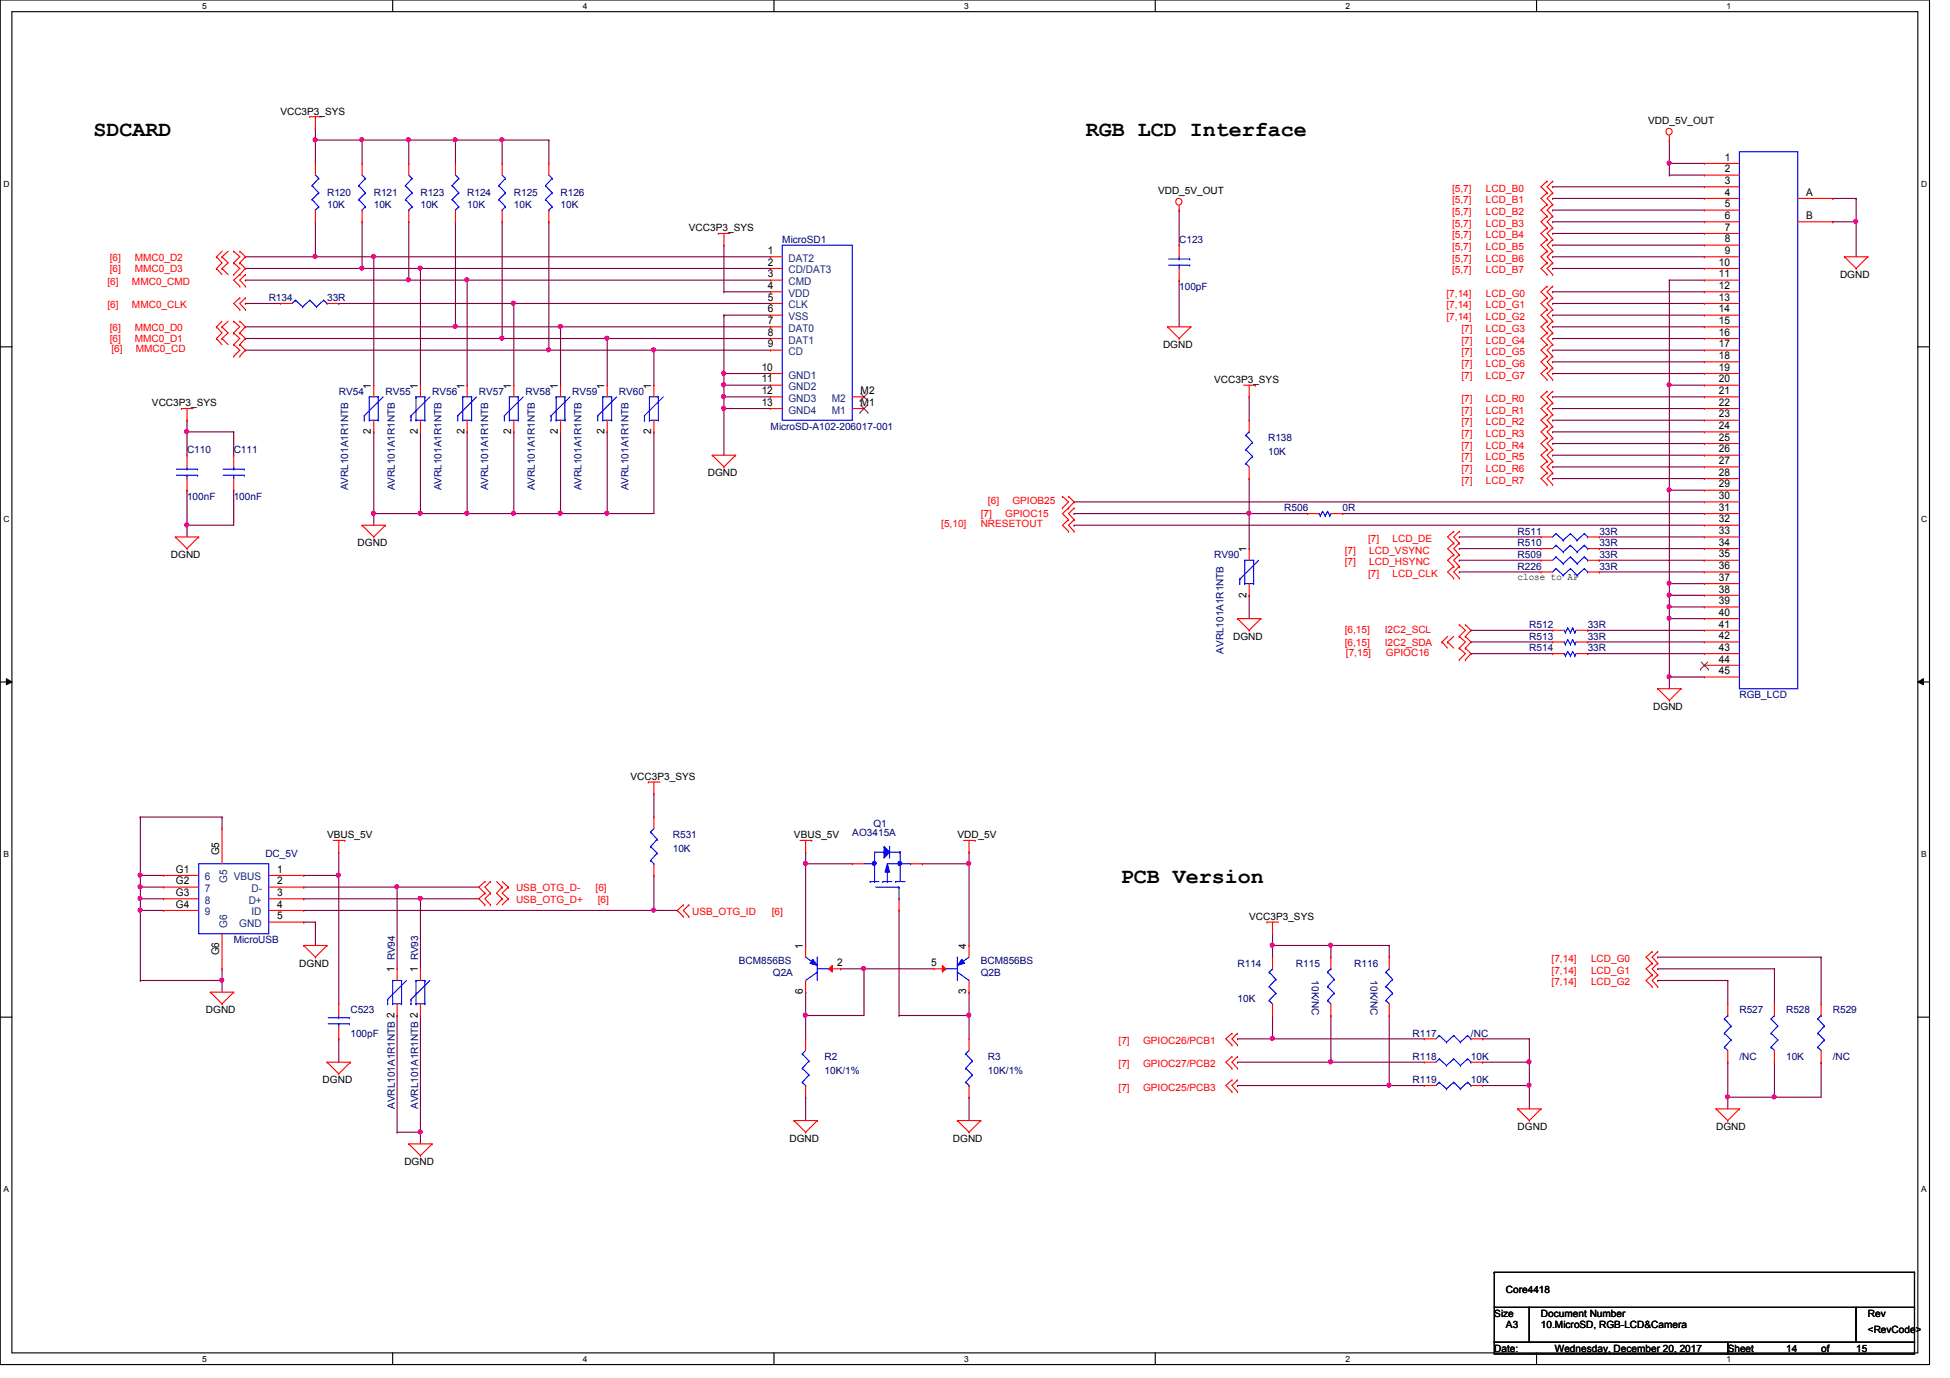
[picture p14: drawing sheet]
<svg xmlns="http://www.w3.org/2000/svg" width="297mm" height="210mm" viewBox="0 0 297 210" stroke-linecap="round" stroke-linejoin="round" font-family="sans-serif">
<defs><g id="words">
<g font-size="3.3">
<text x="14.3" y="20.7">SDCARD</text>
<text x="165.4" y="20.7">RGB LCD Interface</text>
<text x="170.7" y="134.5">PCB Version</text>
</g>
<g font-size="1.6">
<text x="262.8" y="24.5">1</text>
<text x="262.8" y="26.2">2</text>
<text x="262.8" y="28">3</text>
<text x="262.8" y="29.8">4</text>
<text x="275.1" y="29.8">A</text>
<text x="262.8" y="31.6">5</text>
<text x="262.8" y="33.4">6</text>
<text x="262.8" y="35.1">7</text>
<text x="275.1" y="33.4">B</text>
<text x="117" y="38.7">1</text>
<text x="117" y="40.5">2</text>
<text x="261.8" y="40.5">10</text>
<text x="262.8" y="36.9">8</text>
<text x="262.8" y="38.7">9</text>
<text x="117" y="42.2">3</text>
<text x="117" y="44">4</text>
<text x="117" y="45.8">5</text>
<text x="117" y="47.6">6</text>
<text x="261.8" y="42.2">11</text>
<text x="261.8" y="44">12</text>
<text x="261.8" y="45.8">13</text>
<text x="261.8" y="47.6">14</text>
<text x="117" y="49.4">7</text>
<text x="117" y="51.1">8</text>
<text x="117" y="52.9">9</text>
<text x="261.8" y="49.4">15</text>
<text x="261.8" y="51.1">16</text>
<text x="261.8" y="52.9">17</text>
<text x="56.5" y="59.2" transform="rotate(-90 56.5 59.2)">1</text>
<text x="63.6" y="59.2" transform="rotate(-90 63.6 59.2)">1</text>
<text x="70.7" y="59.2" transform="rotate(-90 70.7 59.2)">1</text>
<text x="77.8" y="59.2" transform="rotate(-90 77.8 59.2)">1</text>
<text x="85" y="59.2" transform="rotate(-90 85 59.2)">1</text>
<text x="92.1" y="59.2" transform="rotate(-90 92.1 59.2)">1</text>
<text x="99.2" y="59.2" transform="rotate(-90 99.2 59.2)">1</text>
<text x="116" y="56.5">10</text>
<text x="116" y="58.3">11</text>
<text x="261.8" y="54.7">18</text>
<text x="261.8" y="56.5">19</text>
<text x="261.8" y="58.3">20</text>
<text x="116" y="60">12</text>
<text x="116" y="61.8">13</text>
<text x="131.1" y="61.8">M1</text>
<text x="131.1" y="60">M2</text>
<text x="261.8" y="60">21</text>
<text x="261.8" y="61.8">22</text>
<text x="261.8" y="63.6">23</text>
<text x="261.8" y="65.4">24</text>
<text x="56.5" y="66.1" transform="rotate(-90 56.5 66.1)">2</text>
<text x="63.6" y="66.1" transform="rotate(-90 63.6 66.1)">2</text>
<text x="70.7" y="66.1" transform="rotate(-90 70.7 66.1)">2</text>
<text x="77.8" y="66.1" transform="rotate(-90 77.8 66.1)">2</text>
<text x="85" y="66.1" transform="rotate(-90 85 66.1)">2</text>
<text x="92.1" y="66.1" transform="rotate(-90 92.1 66.1)">2</text>
<text x="99.2" y="66.1" transform="rotate(-90 99.2 66.1)">2</text>
<text x="261.8" y="67.1">25</text>
<text x="261.8" y="68.9">26</text>
<text x="261.8" y="70.7">27</text>
<text x="261.8" y="72.5">28</text>
<text x="261.8" y="74.3">29</text>
<text x="261.8" y="76">30</text>
<text x="261.8" y="77.8">31</text>
<text x="261.8" y="79.6">32</text>
<text x="261.8" y="81.4">33</text>
<text x="261.8" y="83.1">34</text>
<text x="189.9" y="84.1" transform="rotate(-90 189.9 84.1)">1</text>
<text x="261.8" y="84.9">35</text>
<text x="261.8" y="86.7">36</text>
<text x="261.8" y="88.5">37</text>
<text x="189.9" y="91" transform="rotate(-90 189.9 91)">2</text>
<text x="261.8" y="90.3">38</text>
<text x="261.8" y="92">39</text>
<text x="261.8" y="93.8">40</text>
<text x="261.8" y="95.6">41</text>
<text x="261.8" y="97.4">42</text>
<text x="261.8" y="99.1">43</text>
<text x="261.8" y="100.9">44</text>
<text x="261.8" y="102.7">45</text>
<text x="33.4" y="130.3" transform="rotate(-90 33.4 130.3)">G5</text>
<text x="26.8" y="132.9">G1</text>
<text x="26.8" y="134.7">G2</text>
<text x="26.8" y="136.5">G3</text>
<text x="42.2" y="132.9">1</text>
<text x="42.2" y="134.7">2</text>
<text x="42.2" y="136.5">3</text>
<text x="26.8" y="138.3">G4</text>
<text x="42.2" y="138.3">4</text>
<text x="42.2" y="140">5</text>
<text x="33.4" y="145.5" transform="rotate(-90 33.4 145.5)">G6</text>
<text x="60.1" y="148.1" transform="rotate(-90 60.1 148.1)">1 RV94</text>
<text x="63.6" y="148.1" transform="rotate(-90 63.6 148.1)">1 RV93</text>
<text x="122.3" y="144.5" transform="rotate(-90 122.3 144.5)">1</text>
<text x="127.5" y="147.2">2</text>
<text x="141.9" y="147.2">5</text>
<text x="147.2" y="144.5" transform="rotate(-90 147.2 144.5)">4</text>
<text x="122.3" y="151.5" transform="rotate(-90 122.3 151.5)">6</text>
<text x="147.2" y="151.5" transform="rotate(-90 147.2 151.5)">3</text>
</g>
<g font-size="1.6" fill="#004080">
<text x="120.1" y="39.9">DAT2</text>
<text x="120.1" y="41.7">CD/DAT3</text>
<text x="120.1" y="43.4">CMD</text>
<text x="120.1" y="45.2">VDD</text>
<text x="120.1" y="47">CLK</text>
<text x="120.1" y="48.8">VSS</text>
<text x="120.1" y="50.5">DAT0</text>
<text x="120.1" y="52.3">DAT1</text>
<text x="120.1" y="54.1">CD</text>
<text x="120.1" y="57.7">GND1</text>
<text x="120.1" y="59.4">GND2</text>
<text x="120.1" y="61.2">GND3</text>
<text x="120.1" y="63">GND4</text>
<text x="126.7" y="63">M1</text>
<text x="126.7" y="61.2">M2</text>
<text x="31.2" y="134.1">6</text>
<text x="31.2" y="135.9">7</text>
<text x="31.2" y="137.7">8</text>
<text x="34.6" y="134.5" transform="rotate(-90 34.6 134.5)">G5</text>
<text x="35.6" y="134.1">VBUS</text>
<text x="37.9" y="137.7">D+</text>
<text x="38.3" y="135.9">D-</text>
<text x="31.2" y="139.4">9</text>
<text x="34.6" y="141.3" transform="rotate(-90 34.6 141.3)">G6</text>
<text x="36.4" y="141.2">GND</text>
<text x="38.3" y="139.4">ID</text>
</g>
<g font-size="1.5">
<text x="42.7" y="17.4">VCC3P3_SYS</text>
<text x="251.1" y="18.9">VDD_5V_OUT</text>
<text x="176.4" y="29.5">VDD_5V_OUT</text>
<text x="104.9" y="35.2">VCC3P3_SYS</text>
<text x="280.3" y="42.3">DGND</text>
<text x="177.2" y="53">DGND</text>
<text x="185" y="58.3">VCC3P3_SYS</text>
<text x="23.2" y="61.9">VCC3P3_SYS</text>
<text x="107.8" y="72.6">DGND</text>
<text x="54.5" y="83.2">DGND</text>
<text x="26" y="85">DGND</text>
<text x="231.2" y="88.4">close to AP</text>
<text x="187.8" y="97.5">DGND</text>
<text x="251.8" y="108.1">DGND</text>
<text x="96.1" y="118.8">VCC3P3_SYS</text>
<text x="49.8" y="127.7">VBUS_5V</text>
<text x="120.9" y="127.7">VBUS_5V</text>
<text x="145.8" y="127.7">VDD_5V</text>
<text x="190.3" y="140.1">VCC3P3_SYS</text>
<text x="45.6" y="147.2">DGND</text>
<text x="31.4" y="154.3">DGND</text>
<text x="49.1" y="165">DGND</text>
<text x="120.3" y="173.9">DGND</text>
<text x="145.2" y="173.9">DGND</text>
<text x="231.2" y="172.1">DGND</text>
<text x="261.4" y="172.1">DGND</text>
<text x="61.6" y="177.5">DGND</text>
<text x="229.4" y="197">Core4418</text>
<text x="227.6" y="200.6">Size</text>
<text x="229.4" y="202.4">A3</text>
<text x="234.7" y="200.6">Document Number</text>
<text x="234.7" y="202.4">10.MicroSD, RGB-LCD&amp;Camera</text>
<text x="284.5" y="200.6">Rev</text>
<text x="284.5" y="203">&lt;RevCode&gt;</text>
<text x="227.6" y="205.9">Date:</text>
<text x="236.9" y="205.9">Wednesday, December 20, 2017</text>
<text x="263.2" y="205.9">Sheet</text>
<text x="272.1" y="205.9">14</text>
<text x="277.4" y="205.9">of</text>
<text x="282.7" y="205.9">15</text>
</g>
<g font-size="1.5" fill="#000080">
<text x="49.8" y="29.9">R120</text>
<text x="56.9" y="29.9">R121</text>
<text x="64" y="29.9">R123</text>
<text x="71.2" y="29.9">R124</text>
<text x="78.3" y="29.9">R125</text>
<text x="85.4" y="29.9">R126</text>
<text x="49.8" y="31.7">10K</text>
<text x="56.9" y="31.7">10K</text>
<text x="64" y="31.7">10K</text>
<text x="71.2" y="31.7">10K</text>
<text x="78.3" y="31.7">10K</text>
<text x="85.4" y="31.7">10K</text>
<text x="119.2" y="37">MicroSD1</text>
<text x="179.6" y="37">C123</text>
<text x="40.9" y="45.9">R134</text>
<text x="49.8" y="45.9">33R</text>
<text x="179.6" y="44.1">100pF</text>
<text x="51.6" y="60.1">RV54</text>
<text x="58.7" y="60.1">RV55</text>
<text x="65.8" y="60.1">RV56</text>
<text x="72.9" y="60.1">RV57</text>
<text x="80" y="60.1">RV58</text>
<text x="87.2" y="60.1">RV59</text>
<text x="94.3" y="60.1">RV60</text>
<text x="117.4" y="65.4">MicroSD-A102-206017-001</text>
<text x="28.5" y="69">C110</text>
<text x="35.6" y="69">C111</text>
<text x="193.2" y="67.2">R138</text>
<text x="193.2" y="69.3">10K</text>
<text x="28.5" y="76.1">100nF</text>
<text x="35.6" y="76.1">100nF</text>
<text x="53" y="74.7" transform="rotate(-90 53 74.7)">AVRL101A1R1NTB</text>
<text x="60.2" y="74.7" transform="rotate(-90 60.2 74.7)">AVRL101A1R1NTB</text>
<text x="67.3" y="74.7" transform="rotate(-90 67.3 74.7)">AVRL101A1R1NTB</text>
<text x="74.4" y="74.7" transform="rotate(-90 74.4 74.7)">AVRL101A1R1NTB</text>
<text x="81.5" y="74.7" transform="rotate(-90 81.5 74.7)">AVRL101A1R1NTB</text>
<text x="88.6" y="74.7" transform="rotate(-90 88.6 74.7)">AVRL101A1R1NTB</text>
<text x="95.7" y="74.7" transform="rotate(-90 95.7 74.7)">AVRL101A1R1NTB</text>
<text x="195.6" y="77.9">R506</text>
<text x="204.5" y="77.9">0R</text>
<text x="231.2" y="81.4">R511</text>
<text x="231.2" y="83.2">R510</text>
<text x="243.6" y="81.4">33R</text>
<text x="243.6" y="83.2">33R</text>
<text x="185" y="85">RV90</text>
<text x="231.2" y="86.8">R226</text>
<text x="231.2" y="85">R509</text>
<text x="243.6" y="86.8">33R</text>
<text x="243.6" y="85">33R</text>
<text x="233" y="95.7">R512</text>
<text x="241.8" y="95.7">33R</text>
<text x="186.4" y="99.6" transform="rotate(-90 186.4 99.6)">AVRL101A1R1NTB</text>
<text x="233" y="97.5">R513</text>
<text x="233" y="99.2">R514</text>
<text x="241.8" y="97.5">33R</text>
<text x="241.8" y="99.2">33R</text>
<text x="265" y="106.3">RGB_LCD</text>
<text x="133.1" y="125.9">Q1</text>
<text x="40.4" y="130.6">DC_5V</text>
<text x="102.5" y="127.7">R531</text>
<text x="102.5" y="129.8">10K</text>
<text x="129.8" y="127.3">AO3415A</text>
<text x="35.6" y="143.7">MicroUSB</text>
<text x="112.6" y="146.9">BCM856BS</text>
<text x="117.7" y="148.7">Q2A</text>
<text x="149.4" y="148.7">Q2B</text>
<text x="149.4" y="146.9">BCM856BS</text>
<text x="188.5" y="147.2">R114</text>
<text x="197.4" y="147.2">R115</text>
<text x="199.9" y="149.4" transform="rotate(90 199.9 149.4)">10K/NC</text>
<text x="206.3" y="147.2">R116</text>
<text x="208.7" y="149.4" transform="rotate(90 208.7 149.4)">10K/NC</text>
<text x="53.4" y="154.3">C523</text>
<text x="188.5" y="152.6">10K</text>
<text x="265" y="154.3">R527</text>
<text x="272.1" y="154.3">R528</text>
<text x="279.2" y="154.3">R529</text>
<text x="53.4" y="157.9">100pF</text>
<text x="125.6" y="161.5">R2</text>
<text x="150.5" y="161.5">R3</text>
<text x="215.2" y="161.5">R118</text>
<text x="215.2" y="157.9">R117</text>
<text x="224.1" y="161.5">10K</text>
<text x="224.1" y="157.9">/NC</text>
<text x="265" y="161.5">/NC</text>
<text x="272.1" y="161.5">10K</text>
<text x="279.2" y="161.5">/NC</text>
<text x="125.6" y="163.6">10K/1%</text>
<text x="150.5" y="163.6">10K/1%</text>
<text x="215.2" y="165">R119</text>
<text x="224.1" y="165">10K</text>
<text x="60.2" y="168.9" transform="rotate(-90 60.2 168.9)">AVRL101A1R1NTB 2</text>
<text x="63.7" y="168.9" transform="rotate(-90 63.7 168.9)">AVRL101A1R1NTB 2</text>
</g>
<g font-size="1.5" fill="#f00">
<text x="221.2" y="29.2">[5,7]</text>
<text x="226.4" y="29.2">LCD_B0</text>
<text x="221.2" y="32.8">[5,7]</text>
<text x="221.2" y="31">[5,7]</text>
<text x="221.2" y="34.5">[5,7]</text>
<text x="226.4" y="32.8">LCD_B2</text>
<text x="226.4" y="31">LCD_B1</text>
<text x="226.4" y="34.5">LCD_B3</text>
<text x="16.7" y="39.7">[6]</text>
<text x="16.7" y="41.5">[6]</text>
<text x="20.5" y="39.7">MMC0_D2</text>
<text x="20.5" y="41.5">MMC0_D3</text>
<text x="221.2" y="38.1">[5,7]</text>
<text x="221.2" y="36.3">[5,7]</text>
<text x="221.2" y="41.7">[5,7]</text>
<text x="221.2" y="39.9">[5,7]</text>
<text x="226.4" y="38.1">LCD_B5</text>
<text x="226.4" y="36.3">LCD_B4</text>
<text x="226.4" y="41.7">LCD_B7</text>
<text x="226.4" y="39.9">LCD_B6</text>
<text x="16.4" y="47">[6]</text>
<text x="16.4" y="43.4">[6]</text>
<text x="20.1" y="47">MMC0_CLK</text>
<text x="20.1" y="43.4">MMC0_CMD</text>
<text x="220.3" y="47">[7,14]</text>
<text x="220.3" y="45.2">[7,14]</text>
<text x="226.4" y="47">LCD_G1</text>
<text x="226.4" y="45.2">LCD_G0</text>
<text x="16.7" y="50.4">[6]</text>
<text x="16.7" y="52.2">[6]</text>
<text x="17" y="53.7">[6]</text>
<text x="20.5" y="50.4">MMC0_D0</text>
<text x="20.5" y="52.2">MMC0_D1</text>
<text x="20.7" y="53.7">MMC0_CD</text>
<text x="220.3" y="48.8">[7,14]</text>
<text x="222.6" y="52.3">[7]</text>
<text x="222.6" y="50.5">[7]</text>
<text x="226.4" y="52.3">LCD_G4</text>
<text x="226.4" y="50.5">LCD_G3</text>
<text x="226.4" y="48.8">LCD_G2</text>
<text x="222.6" y="57.7">[7]</text>
<text x="222.6" y="55.9">[7]</text>
<text x="222.6" y="54.1">[7]</text>
<text x="226.4" y="57.7">LCD_G7</text>
<text x="226.4" y="55.9">LCD_G6</text>
<text x="226.4" y="54.1">LCD_G5</text>
<text x="222.6" y="63">[7]</text>
<text x="222.6" y="61.2">[7]</text>
<text x="222.6" y="64.8">[7]</text>
<text x="226.4" y="63">LCD_R1</text>
<text x="226.4" y="61.2">LCD_R0</text>
<text x="226.4" y="64.8">LCD_R2</text>
<text x="222.6" y="70.1">[7]</text>
<text x="222.6" y="68.3">[7]</text>
<text x="222.6" y="66.5">[7]</text>
<text x="222.6" y="71.9">[7]</text>
<text x="226.4" y="70.1">LCD_R5</text>
<text x="226.4" y="68.3">LCD_R4</text>
<text x="226.4" y="66.5">LCD_R3</text>
<text x="226.4" y="71.9">LCD_R6</text>
<text x="150.5" y="76.8">[6]</text>
<text x="154.2" y="76.8">GPIOB25</text>
<text x="222.6" y="73.7">[7]</text>
<text x="226.4" y="73.7">LCD_R7</text>
<text x="143.4" y="80.3">[5,10]</text>
<text x="149.4" y="78.8">[7]</text>
<text x="149.4" y="80.3">NRESETOUT</text>
<text x="153.1" y="78.8">GPIOC15</text>
<text x="208.4" y="82.6">[7]</text>
<text x="212.1" y="82.6">LCD_DE</text>
<text x="204.8" y="84.3">[7]</text>
<text x="204.8" y="86.1">[7]</text>
<text x="208.4" y="87.9">[7]</text>
<text x="208.6" y="84.3">LCD_VSYNC</text>
<text x="208.6" y="86.1">LCD_HSYNC</text>
<text x="212.1" y="87.9">LCD_CLK</text>
<text x="204.8" y="96.4">[6,15]</text>
<text x="204.8" y="98.4">[6,15]</text>
<text x="205" y="99.9">[7,15]</text>
<text x="210.9" y="96.4">I2C2_SCL</text>
<text x="210.9" y="98.4">I2C2_SDA</text>
<text x="211.1" y="99.9">GPIOC16</text>
<text x="78.6" y="135.7">USB_OTG_D-</text>
<text x="78.6" y="137.5">USB_OTG_D+</text>
<text x="90.7" y="135.7">[6]</text>
<text x="91.1" y="137.5">[6]</text>
<text x="105.4" y="139.4">USB_OTG_ID</text>
<text x="117.6" y="139.4">[6]</text>
<text x="236.3" y="146.6">[7,14]</text>
<text x="236.3" y="148.3">[7,14]</text>
<text x="242.4" y="146.6">LCD_G0</text>
<text x="242.4" y="148.3">LCD_G1</text>
<text x="236.3" y="150.1">[7,14]</text>
<text x="242.4" y="150.1">LCD_G2</text>
<text x="170.4" y="159">[7]</text>
<text x="174.1" y="159">GPIOC26/PCB1</text>
<text x="170.4" y="166.1">[7]</text>
<text x="170.4" y="162.6">[7]</text>
<text x="174.1" y="166.1">GPIOC25/PCB3</text>
<text x="174.1" y="162.6">GPIOC27/PCB2</text>
</g>
<g font-size="1.3">
<text x="30.8" y="1.4">5</text>
<text x="88.8" y="1.4">4</text>
<text x="146.9" y="1.4">3</text>
<text x="204.9" y="1.4">2</text>
<text x="263" y="1.4">1</text>
<text x=".5" y="28.4">D</text>
<text x="292.6" y="28.4">D</text>
<text x=".5" y="79.5">C</text>
<text x="292.6" y="79.5">C</text>
<text x=".5" y="130.6">B</text>
<text x="292.6" y="130.6">B</text>
<text x=".5" y="181.6">A</text>
<text x="292.6" y="181.6">A</text>
<text x="30.8" y="207.5">5</text>
<text x="88.8" y="207.5">4</text>
<text x="146.9" y="207.5">3</text>
<text x="204.9" y="207.5">2</text>
<text x="263" y="207.5">1</text>
</g>
</g></defs>
<path d="M0 0h293.9v207.9h-293.9zM1.8 1.8h290.3v204.3h-290.3z" fill="none" stroke="#000" stroke-width=".17"/>
<g fill="#fff">
<path d="M30.8 .3h.7v1.4h-.7z"/>
<path d="M30.8 206.3h.7v1.5h-.7z"/>
</g>
<path d="M59.8 0v1.8M59.8 206.1v1.8" fill="none" stroke="#000" stroke-width=".17"/>
<g fill="#fff">
<path d="M88.8 .3h.6v1.4h-.6z"/>
<path d="M88.8 206.3h.6v1.5h-.6z"/>
</g>
<path d="M117.9 0v1.8M117.9 206.1v1.8" fill="none" stroke="#000" stroke-width=".17"/>
<g fill="#fff">
<path d="M146.9 .3h.6v1.4h-.6z"/>
<path d="M146.9 206.3h.6v1.5h-.6z"/>
</g>
<path d="M176 0v1.8M176 206.1v1.8" fill="none" stroke="#000" stroke-width=".17"/>
<g fill="#fff">
<path d="M204.9 .3h.7v1.4h-.7z"/>
<path d="M204.9 206.3h.7v1.5h-.7z"/>
</g>
<path d="M234.1 0v1.8M234.1 206.1v1.8" fill="none" stroke="#000" stroke-width=".17"/>
<g fill="#fff">
<path d="M263 .3h.7v1.4h-.7z"/>
<path d="M263 206.3h.7v1.5h-.7z"/>
<path d="M.5 27.3h1v1.4h-1z"/>
<path d="M292.6 27.3h1v1.4h-1z"/>
<path d="M.5 78.3h1v1.5h-1z"/>
<path d="M292.6 78.3h1v1.5h-1z"/>
</g>
<path d="M0 52.8h1.8M292.1 52.8h1.8" fill="none" stroke="#000" stroke-width=".17"/>
<g fill="#fff">
<path d="M.5 129.4h.9v1.4h-.9z"/>
<path d="M292.6 129.4h.9v1.4h-.9z"/>
</g>
<path d="M0 103.9h1.8M292.1 103.9h1.8" fill="none" stroke="#000" stroke-width=".17"/>
<path d="M1 103.4l.8 .5-.8 .4zM292.1 103.9l.9-.5v.9z" fill="#000"/>
<path d="M1 103.4l.8 .5-.8 .4zM292.1 103.9l.9-.5v.9z" fill="none" stroke="#000" stroke-width=".15"/>
<g fill="#fff">
<path d="M.5 180.4h.8v1.5h-.8z"/>
<path d="M292.6 180.4h.8v1.5h-.8z"/>
</g>
<path d="M0 154.9h1.8M292.1 154.9h1.8" fill="none" stroke="#000" stroke-width=".17"/>
<path d="M224.1 96h.1M224.1 97.8h.1M224.1 99.6h.1M224.1 96h12.4M224.1 97.8h12.4M224.1 99.6h12.4M254.3 103.1h.1M254.3 103.1v1.8M254.3 103.1h5.3" fill="none" stroke="#800040" stroke-width=".17"/>
<circle cx="254.2" cy="103.1" r=".31" fill="#f0f"/>
<circle cx="254.2" cy="103.1" r=".31" fill="none" stroke="#f0f" stroke-width=".17"/>
<path d="M254.3 24.9h.1M254.3 24.9h5.3M163.6 76.5h.1M163.6 76.5h96M222.3 83.6h.1M222.3 85.3h.1M222.3 81.8h.1M222.3 83.6h12.4M222.3 85.3h12.4M222.3 81.8h12.4M243.6 87.1h.1M243.6 87.1h16" fill="none" stroke="#800040" stroke-width=".17"/>
<circle cx="254.2" cy="24.8" r=".31" fill="#f0f"/>
<circle cx="254.2" cy="24.8" r=".31" fill="none" stroke="#f0f" stroke-width=".17"/>
<g fill="none" stroke="#800040" stroke-width=".17">
<path d="M236.5 28.4h.1M236.5 33.8h.1M236.5 35.6h.1M236.5 32h.1M236.5 30.2h.1M236.5 39.1h.1M236.5 37.3h.1M236.5 33.8h23.1M236.5 30.2h23.1M236.5 28.4h23.1M236.5 35.6h23.1M236.5 32h23.1"/>
<path d="M236.5 39.1h23.1M236.5 37.3h23.1M254.3 24.9h.1M254.3 26.7h.1M254.3 21.3h.1M254.3 21.3v5.4M254.3 26.7h5.3M279.2 33.8h.1M279.2 30.2h.1M279.2 33.8h3.5M279.2 30.2h3.5M282.7 33.8h.1"/>
<path d="M282.7 33.8v5.3M236.5 46.2h.1M236.5 44.4h.1M236.5 40.9h.1M236.5 51.6h.1M236.5 49.8h.1M236.5 55.1h.1M236.5 53.3h.1M236.5 56.9h.1M236.5 48h.1M236.5 46.2h23.1M236.5 44.4h23.1"/>
<path d="M236.5 40.9h23.1M236.5 51.6h23.1M236.5 49.8h23.1M236.5 55.1h23.1M236.5 53.3h23.1M236.5 56.9h23.1M236.5 48h23.1M163.6 78.2h.1M163.6 78.2h35.6M190.3 72.9h.1M190.3 78.2h.1M190.3 72.9v5.3"/>
<path d="M236.5 64h.1M236.5 67.6h.1M236.5 65.8h.1M236.5 62.2h.1M236.5 69.3h.1M236.5 72.9h.1M236.5 60.5h.1M236.5 71.1h.1M236.5 64h23.1M236.5 67.6h23.1M236.5 65.8h23.1M236.5 62.2h23.1"/>
<path d="M236.5 69.3h23.1M236.5 72.9h23.1M236.5 60.5h23.1M236.5 71.1h23.1M163.6 80h.1M163.6 80h96"/>
</g>
<circle cx="190.2" cy="78.2" r=".31" fill="#f0f"/>
<circle cx="190.2" cy="78.2" r=".31" fill="none" stroke="#f0f" stroke-width=".17"/>
<path d="M282.7 30.2h.1M282.7 30.2v3.6M190.3 60.5h.1M190.3 60.5v3.5" fill="none" stroke="#800040" stroke-width=".17"/>
<circle cx="282.7" cy="33.7" r=".31" fill="#f0f"/>
<circle cx="282.7" cy="33.7" r=".31" fill="none" stroke="#f0f" stroke-width=".17"/>
<path d="M254.3 42.7h.1M254.3 42.7v16M254.3 42.7h5.3M254.3 94.2h.1M254.3 88.9h.1M254.3 94.2v8.9M254.3 88.9h5.3" fill="none" stroke="#800040" stroke-width=".17"/>
<circle cx="254.2" cy="58.6" r=".31" fill="#f0f"/>
<circle cx="254.2" cy="58.6" r=".31" fill="none" stroke="#f0f" stroke-width=".17"/>
<path d="M254.3 58.7h.1M254.3 58.7h5.3M254.3 58.7v16M254.3 74.7h.1M254.3 74.7h5.3" fill="none" stroke="#800040" stroke-width=".17"/>
<circle cx="254.2" cy="74.6" r=".31" fill="#f0f"/>
<circle cx="254.2" cy="74.6" r=".31" fill="none" stroke="#f0f" stroke-width=".17"/>
<path d="M254.3 88.9h.1M254.3 90.7h.1M254.3 88.9v1.8M254.3 90.7h5.3" fill="none" stroke="#800040" stroke-width=".17"/>
<circle cx="254.2" cy="90.6" r=".31" fill="#f0f"/>
<circle cx="254.2" cy="90.6" r=".31" fill="none" stroke="#f0f" stroke-width=".17"/>
<path d="M254.3 92.5h.1M254.3 92.5h5.3" fill="none" stroke="#800040" stroke-width=".17"/>
<circle cx="254.2" cy="92.4" r=".31" fill="#f0f"/>
<circle cx="254.2" cy="92.4" r=".31" fill="none" stroke="#f0f" stroke-width=".17"/>
<path d="M254.3 90.7h.1M254.3 94.2h.1M254.3 90.7v1.8M254.3 94.2h5.3" fill="none" stroke="#800040" stroke-width=".17"/>
<circle cx="254.2" cy="94.2" r=".31" fill="#f0f"/>
<circle cx="254.2" cy="94.2" r=".31" fill="none" stroke="#f0f" stroke-width=".17"/>
<path d="M254.3 74.7h.1M254.3 74.7v14.2M222.3 87.1h.1M222.3 87.1h12.4M254.3 92.5h.1M254.3 92.5v1.7" fill="none" stroke="#800040" stroke-width=".17"/>
<circle cx="254.2" cy="88.8" r=".31" fill="#f0f"/>
<circle cx="254.2" cy="88.8" r=".31" fill="none" stroke="#f0f" stroke-width=".17"/>
<path d="M28.5 65.8h.1M28.5 65.8v3.5M28.5 80h.1M28.5 80v1.8" fill="none" stroke="#800040" stroke-width=".17"/>
<circle cx="28.4" cy="65.7" r=".31" fill="#f0f"/>
<circle cx="28.4" cy="65.7" r=".31" fill="none" stroke="#f0f" stroke-width=".17"/>
<path d="M56.9 39.1h.1M56.9 39.1h60.5M64 40.9h.1M64 40.9h53.4" fill="none" stroke="#800040" stroke-width=".17"/>
<circle cx="64" cy="40.8" r=".31" fill="#f0f"/>
<circle cx="64" cy="40.8" r=".31" fill="none" stroke="#f0f" stroke-width=".17"/>
<path d="M71.2 42.7h.1M71.2 42.7h46.2" fill="none" stroke="#800040" stroke-width=".17"/>
<circle cx="71.1" cy="42.6" r=".31" fill="#f0f"/>
<circle cx="71.1" cy="42.6" r=".31" fill="none" stroke="#f0f" stroke-width=".17"/>
<path d="M110.3 37.3h.1M110.3 37.3v7.1M110.3 44.4h.1M110.3 48h.1M110.3 48v8.9M110.3 44.4h7.1" fill="none" stroke="#800040" stroke-width=".17"/>
<circle cx="110.2" cy="56.8" r=".31" fill="#f0f"/>
<circle cx="110.2" cy="56.8" r=".31" fill="none" stroke="#f0f" stroke-width=".17"/>
<path d="M37.4 53.3h.1M37.4 53.3h46.2M92.5 51.6h.1M92.5 51.6h24.9M99.6 53.3h.1M99.6 53.3h17.8M110.3 48h.1M110.3 56.9h.1M110.3 48h7.1M110.3 56.9h7.1M110.3 56.9v1.8" fill="none" stroke="#800040" stroke-width=".17"/>
<circle cx="83.6" cy="53.3" r=".31" fill="#f0f"/>
<circle cx="83.6" cy="53.3" r=".31" fill="none" stroke="#f0f" stroke-width=".17"/>
<path d="M110.3 58.7h.1M110.3 58.7v1.8M110.3 58.7h7.1" fill="none" stroke="#800040" stroke-width=".17"/>
<circle cx="110.2" cy="58.6" r=".31" fill="#f0f"/>
<circle cx="110.2" cy="58.6" r=".31" fill="none" stroke="#f0f" stroke-width=".17"/>
<path d="M110.3 60.5h.1M110.3 60.5v1.7M110.3 60.5h7.1" fill="none" stroke="#800040" stroke-width=".17"/>
<circle cx="110.2" cy="60.4" r=".31" fill="#f0f"/>
<circle cx="110.2" cy="60.4" r=".31" fill="none" stroke="#f0f" stroke-width=".17"/>
<path d="M110.3 62.2h.1M110.3 62.2h7.1" fill="none" stroke="#800040" stroke-width=".17"/>
<circle cx="110.2" cy="62.2" r=".31" fill="#f0f"/>
<circle cx="110.2" cy="62.2" r=".31" fill="none" stroke="#f0f" stroke-width=".17"/>
<path d="M28.5 65.8h.1M28.5 64h.1M28.5 74.7h.1M28.5 65.8h7.1M28.5 64v1.8M28.5 74.7v5.3M35.6 65.8h.1M35.6 65.8v3.5M110.3 62.2h.1M110.3 62.2v7.1" fill="none" stroke="#800040" stroke-width=".17"/>
<circle cx="28.4" cy="80" r=".31" fill="#f0f"/>
<circle cx="28.4" cy="80" r=".31" fill="none" stroke="#f0f" stroke-width=".17"/>
<path d="M37.4 39.1h.1M37.4 39.1h10.6M35.6 74.7h.1M35.6 74.7v5.3h-7.1M28.5 80h.1" fill="none" stroke="#800040" stroke-width=".17"/>
<circle cx="48" cy="39.1" r=".31" fill="#f0f"/>
<circle cx="48" cy="39.1" r=".31" fill="none" stroke="#f0f" stroke-width=".17"/>
<path d="M48 33.8h.1M48 33.8v5.3M55.2 33.8h.1M55.2 33.8v7.1h-17.8M62.3 33.8h.1M62.3 33.8v8.9M37.4 40.9h.1" fill="none" stroke="#800040" stroke-width=".17"/>
<circle cx="55.1" cy="40.8" r=".31" fill="#f0f"/>
<circle cx="55.1" cy="40.8" r=".31" fill="none" stroke="#f0f" stroke-width=".17"/>
<path d="M69.4 33.8h.1M69.4 33.8v16h-32M37.4 49.8h.1M37.4 51.6h.1M37.4 51.6h39.1M85.4 49.8h.1M85.4 49.8h32" fill="none" stroke="#800040" stroke-width=".17"/>
<circle cx="76.4" cy="51.5" r=".31" fill="#f0f"/>
<circle cx="76.4" cy="51.5" r=".31" fill="none" stroke="#f0f" stroke-width=".17"/>
<path d="M48 19.6h.1M48 19.6v5.3M48 21.3h.1M76.5 33.8h.1M76.5 33.8v17.8M83.6 33.8h.1M83.6 33.8v19.5" fill="none" stroke="#800040" stroke-width=".17"/>
<circle cx="48" cy="21.3" r=".31" fill="#f0f"/>
<circle cx="48" cy="21.3" r=".31" fill="none" stroke="#f0f" stroke-width=".17"/>
<path d="M48 21.3h.1M48 21.3h21.4M55.2 21.3h.1M62.3 21.3h.1M62.3 21.3v3.6M69.4 21.3h.1M69.4 21.3v3.6M76.5 21.3h.1M76.5 21.3h7.1M76.5 21.3v3.6M83.6 21.3h.1M83.6 21.3v3.6" fill="none" stroke="#800040" stroke-width=".17"/>
<circle cx="62.2" cy="21.3" r=".31" fill="#f0f"/>
<circle cx="62.2" cy="21.3" r=".31" fill="none" stroke="#f0f" stroke-width=".17"/>
<circle cx="55.1" cy="21.3" r=".31" fill="#f0f"/>
<circle cx="55.1" cy="21.3" r=".31" fill="none" stroke="#f0f" stroke-width=".17"/>
<path d="M55.2 21.3h.1M55.2 21.3v3.6M69.4 21.3h.1M69.4 21.3h7.1" fill="none" stroke="#800040" stroke-width=".17"/>
<circle cx="76.4" cy="21.3" r=".31" fill="#f0f"/>
<circle cx="76.4" cy="21.3" r=".31" fill="none" stroke="#f0f" stroke-width=".17"/>
<circle cx="69.3" cy="21.3" r=".31" fill="#f0f"/>
<circle cx="69.3" cy="21.3" r=".31" fill="none" stroke="#f0f" stroke-width=".17"/>
<path d="M37.4 42.7h.1M37.4 42.7h24.9" fill="none" stroke="#800040" stroke-width=".17"/>
<circle cx="62.2" cy="42.6" r=".31" fill="#f0f"/>
<circle cx="62.2" cy="42.6" r=".31" fill="none" stroke="#f0f" stroke-width=".17"/>
<path d="M56.9 39.1h.1M56.9 39.1v19.6M37.4 46.2h.1M37.4 46.2h5.3M78.3 46.2h.1M78.3 46.2h39.1" fill="none" stroke="#800040" stroke-width=".17"/>
<circle cx="56.9" cy="39.1" r=".31" fill="#f0f"/>
<circle cx="56.9" cy="39.1" r=".31" fill="none" stroke="#f0f" stroke-width=".17"/>
<g fill="none" stroke="#800040" stroke-width=".17">
<path d="M48 39.1h.1M48 39.1h8.9M51.6 46.2h.1M51.6 46.2h26.7M55.2 40.9h.1M55.2 40.9h8.8M62.3 42.7h.1M62.3 42.7h8.9M64 40.9h.1M64 40.9v17.8M71.2 42.7h.1M71.2 42.7v16"/>
<path d="M78.3 46.2h.1M78.3 46.2v12.5"/>
</g>
<circle cx="78.2" cy="46.2" r=".31" fill="#f0f"/>
<circle cx="78.2" cy="46.2" r=".31" fill="none" stroke="#f0f" stroke-width=".17"/>
<path d="M85.4 49.8h.1M85.4 49.8v8.9" fill="none" stroke="#800040" stroke-width=".17"/>
<circle cx="85.3" cy="49.7" r=".31" fill="#f0f"/>
<circle cx="85.3" cy="49.7" r=".31" fill="none" stroke="#f0f" stroke-width=".17"/>
<path d="M69.4 49.8h.1M69.4 49.8h16" fill="none" stroke="#800040" stroke-width=".17"/>
<circle cx="69.3" cy="49.7" r=".31" fill="#f0f"/>
<circle cx="69.3" cy="49.7" r=".31" fill="none" stroke="#f0f" stroke-width=".17"/>
<path d="M92.5 51.6h.1M92.5 51.6v7.1" fill="none" stroke="#800040" stroke-width=".17"/>
<circle cx="92.4" cy="51.5" r=".31" fill="#f0f"/>
<circle cx="92.4" cy="51.5" r=".31" fill="none" stroke="#f0f" stroke-width=".17"/>
<path d="M76.5 51.6h.1M76.5 51.6h16M99.6 53.3h.1M99.6 53.3v5.4" fill="none" stroke="#800040" stroke-width=".17"/>
<circle cx="99.6" cy="53.3" r=".31" fill="#f0f"/>
<circle cx="99.6" cy="53.3" r=".31" fill="none" stroke="#f0f" stroke-width=".17"/>
<path d="M83.6 53.3h.1M83.6 53.3h16M56.9 65.8h.1M56.9 78.2h.1M56.9 65.8v14.2M56.9 78.2h7.1M99.6 65.8h.1M99.6 65.8v12.4" fill="none" stroke="#800040" stroke-width=".17"/>
<circle cx="56.9" cy="78.2" r=".31" fill="#f0f"/>
<circle cx="56.9" cy="78.2" r=".31" fill="none" stroke="#f0f" stroke-width=".17"/>
<path d="M92.5 65.8h.1M92.5 65.8v12.4" fill="none" stroke="#800040" stroke-width=".17"/>
<circle cx="92.4" cy="78.2" r=".31" fill="#f0f"/>
<circle cx="92.4" cy="78.2" r=".31" fill="none" stroke="#f0f" stroke-width=".17"/>
<path d="M85.4 65.8h.1M85.4 65.8v12.4M92.5 78.2h.1M92.5 78.2h7.1" fill="none" stroke="#800040" stroke-width=".17"/>
<circle cx="85.3" cy="78.2" r=".31" fill="#f0f"/>
<circle cx="85.3" cy="78.2" r=".31" fill="none" stroke="#f0f" stroke-width=".17"/>
<path d="M71.2 65.8h.1M71.2 78.2h.1M71.2 78.2h21.3M71.2 65.8v12.4M78.3 65.8h.1M78.3 78.2h.1M78.3 65.8v12.4M85.4 78.2h.1" fill="none" stroke="#800040" stroke-width=".17"/>
<circle cx="78.2" cy="78.2" r=".31" fill="#f0f"/>
<circle cx="78.2" cy="78.2" r=".31" fill="none" stroke="#f0f" stroke-width=".17"/>
<circle cx="71.1" cy="78.2" r=".31" fill="#f0f"/>
<circle cx="71.1" cy="78.2" r=".31" fill="none" stroke="#f0f" stroke-width=".17"/>
<path d="M64 65.8h.1M64 65.8v12.4" fill="none" stroke="#800040" stroke-width=".17"/>
<circle cx="64" cy="78.2" r=".31" fill="#f0f"/>
<circle cx="64" cy="78.2" r=".31" fill="none" stroke="#f0f" stroke-width=".17"/>
<g fill="none" stroke="#800040" stroke-width=".17">
<path d="M179.6 32h.1M179.6 32v5.3M179.6 42.7h.1M179.6 42.7v7.1M64 78.2h.1M64 78.2h7.2M190.3 78.2h.1M190.3 78.2v5.4M204.5 78.2h.1M204.5 78.2h55.1M190.3 90.7h.1M190.3 90.7v3.5"/>
<path d="M241.8 96h.1M241.8 97.8h.1M241.8 99.6h.1M241.8 96h17.8M241.8 97.8h17.8M241.8 99.6h17.8M243.6 85.3h.1M243.6 83.6h.1M243.6 81.8h.1M243.6 85.3h16M243.6 83.6h16M243.6 81.8h16"/>
<path d="M193.8 142.2h.1M193.8 142.2v1.8M211.6 144h.1M211.6 144v1.8M225.8 158.2h.1M225.8 158.2h7.2M233 158.2h.1M233 158.2v10.7M202.7 161.8h.1M202.7 161.8h14.3M211.6 165.4h.1M211.6 165.4h5.4"/>
<path d="M225.8 161.8h.1M225.8 165.4h.1M225.8 161.8h7.2M225.8 165.4h7.2M233 165.4h.1M233 161.8h.1"/>
</g>
<circle cx="232.9" cy="165.3" r=".31" fill="#f0f"/>
<circle cx="232.9" cy="165.3" r=".31" fill="none" stroke="#f0f" stroke-width=".17"/>
<circle cx="232.9" cy="161.7" r=".31" fill="#f0f"/>
<circle cx="232.9" cy="161.7" r=".31" fill="none" stroke="#f0f" stroke-width=".17"/>
<path d="M193.8 154.7h.1M193.8 154.7v3.5" fill="none" stroke="#800040" stroke-width=".17"/>
<circle cx="193.8" cy="158.2" r=".31" fill="#f0f"/>
<circle cx="193.8" cy="158.2" r=".31" fill="none" stroke="#f0f" stroke-width=".17"/>
<path d="M188.5 158.2h.1M188.5 158.2h5.3M202.7 154.7h.1M202.7 154.7v7.1" fill="none" stroke="#800040" stroke-width=".17"/>
<circle cx="202.7" cy="161.7" r=".31" fill="#f0f"/>
<circle cx="202.7" cy="161.7" r=".31" fill="none" stroke="#f0f" stroke-width=".17"/>
<path d="M211.6 154.7h.1M211.6 154.7v10.7M188.5 161.8h.1M188.5 161.8h14.2" fill="none" stroke="#800040" stroke-width=".17"/>
<circle cx="211.6" cy="165.3" r=".31" fill="#f0f"/>
<circle cx="211.6" cy="165.3" r=".31" fill="none" stroke="#f0f" stroke-width=".17"/>
<path d="M193.8 158.2h.1M193.8 144h.1M193.8 158.2h23.2M193.8 144h17.8M202.7 144h.1M202.7 144v1.8M188.5 165.4h.1M188.5 165.4h23.1" fill="none" stroke="#800040" stroke-width=".17"/>
<circle cx="202.7" cy="144" r=".31" fill="#f0f"/>
<circle cx="202.7" cy="144" r=".31" fill="none" stroke="#f0f" stroke-width=".17"/>
<path d="M193.8 144h.1M193.8 144v1.8" fill="none" stroke="#800040" stroke-width=".17"/>
<circle cx="193.8" cy="144" r=".31" fill="#f0f"/>
<circle cx="193.8" cy="144" r=".31" fill="none" stroke="#f0f" stroke-width=".17"/>
<g fill="none" stroke="#800040" stroke-width=".17">
<path d="M252.5 145.8h.1M252.5 147.6h.1M252.5 149.4h.1M252.5 145.8h24.9M252.5 147.6h17.8M252.5 149.4h10.7M263.2 149.4h.1M263.2 149.4v3.5M270.3 147.6h.1M270.3 147.6v5.3M277.4 145.8h.1M277.4 145.8v7.1"/>
<path d="M263.2 161.8h.1M263.2 167.1h.1M263.2 161.8v5.3M263.2 167.1h7.1"/>
</g>
<circle cx="263.1" cy="167.1" r=".31" fill="#f0f"/>
<circle cx="263.1" cy="167.1" r=".31" fill="none" stroke="#f0f" stroke-width=".17"/>
<path d="M263.2 167.1h.1M263.2 167.1v1.8M270.3 161.8h.1M270.3 167.1h.1M270.3 161.8v5.3M277.4 161.8h.1M277.4 161.8v5.3h-7.1" fill="none" stroke="#800040" stroke-width=".17"/>
<circle cx="270.2" cy="167.1" r=".31" fill="#f0f"/>
<circle cx="270.2" cy="167.1" r=".31" fill="none" stroke="#f0f" stroke-width=".17"/>
<path d="M21.4 149.4h.1M33.8 147.6h.1M33.8 147.6v1.8h-12.4" fill="none" stroke="#800040" stroke-width=".17"/>
<circle cx="33.8" cy="149.3" r=".31" fill="#f0f"/>
<circle cx="33.8" cy="149.3" r=".31" fill="none" stroke="#f0f" stroke-width=".17"/>
<path d="M21.4 133.3h.1M21.4 133.3v1.8M33.8 149.4h.1M33.8 149.4v1.7" fill="none" stroke="#800040" stroke-width=".17"/>
<circle cx="21.3" cy="135.1" r=".31" fill="#f0f"/>
<circle cx="21.3" cy="135.1" r=".31" fill="none" stroke="#f0f" stroke-width=".17"/>
<path d="M21.4 133.3h.1M21.4 124.5h.1M21.4 133.3h3.5M21.4 124.5h12.4M21.4 124.5v8.8" fill="none" stroke="#800040" stroke-width=".17"/>
<circle cx="21.3" cy="133.3" r=".31" fill="#f0f"/>
<circle cx="21.3" cy="133.3" r=".31" fill="none" stroke="#f0f" stroke-width=".17"/>
<path d="M21.4 135.1h.1M21.4 136.9h.1M21.4 135.1h3.5M21.4 135.1v3.6M21.4 136.9h3.5" fill="none" stroke="#800040" stroke-width=".17"/>
<circle cx="21.3" cy="136.9" r=".31" fill="#f0f"/>
<circle cx="21.3" cy="136.9" r=".31" fill="none" stroke="#f0f" stroke-width=".17"/>
<path d="M21.4 138.7h.1M21.4 138.7h3.5M21.4 138.7v10.7" fill="none" stroke="#800040" stroke-width=".17"/>
<circle cx="21.3" cy="138.6" r=".31" fill="#f0f"/>
<circle cx="21.3" cy="138.6" r=".31" fill="none" stroke="#f0f" stroke-width=".17"/>
<g fill="none" stroke="#800040" stroke-width=".17">
<path d="M33.8 124.5h.1M33.8 124.5v1.7M46.3 133.3h.1M46.3 135.1h.1M46.3 136.9h.1M46.3 133.3h5.3M46.3 135.1h14.2M46.3 136.9h17.7M46.3 140.5h.1M46.3 140.5h1.7M48 140.5h.1M48 140.5v3.5"/>
<path d="M51.6 158.2h.1M51.6 158.2v3.6"/>
</g>
<circle cx="64" cy="136.9" r=".31" fill="#f0f"/>
<circle cx="64" cy="136.9" r=".31" fill="none" stroke="#f0f" stroke-width=".17"/>
<path d="M60.5 135.1h.1M60.5 135.1v12.5" fill="none" stroke="#800040" stroke-width=".17"/>
<circle cx="60.4" cy="135.1" r=".31" fill="#f0f"/>
<circle cx="60.4" cy="135.1" r=".31" fill="none" stroke="#f0f" stroke-width=".17"/>
<path d="M64 136.9h.1M64 136.9v10.7M60.5 154.7h.1M60.5 154.7v17.8M64 154.7h.1M64 154.7v17.8" fill="none" stroke="#800040" stroke-width=".17"/>
<circle cx="64" cy="172.4" r=".31" fill="#f0f"/>
<circle cx="64" cy="172.4" r=".31" fill="none" stroke="#f0f" stroke-width=".17"/>
<g fill="none" stroke="#800040" stroke-width=".17">
<path d="M51.6 133.3h.1M51.6 133.3v19.6M60.5 135.1h.1M60.5 135.1h12.4M64 136.9h.1M64 136.9h8.9M122.7 131.6h.1M122.7 131.6h7.1M122.7 154.7h.1M122.7 154.7v3.5M131.6 147.6h.1M131.6 147.6h10.7"/>
<path d="M60.5 172.5h.1M60.5 172.5h3.5M64 172.5h.1M64 172.5v1.7"/>
</g>
<circle cx="122.7" cy="154.6" r=".31" fill="#f0f"/>
<circle cx="122.7" cy="154.6" r=".31" fill="none" stroke="#f0f" stroke-width=".17"/>
<path d="M122.7 154.7h.1M128.1 147.6h.1M128.1 147.6h3.5M131.6 147.6h.1M131.6 147.6v7.1h-8.9" fill="none" stroke="#800040" stroke-width=".17"/>
<circle cx="131.6" cy="147.5" r=".31" fill="#f0f"/>
<circle cx="131.6" cy="147.5" r=".31" fill="none" stroke="#f0f" stroke-width=".17"/>
<path d="M147.6 154.7h.1M147.6 154.7v3.5M122.7 167.1h.1M122.7 167.1v3.6" fill="none" stroke="#800040" stroke-width=".17"/>
<circle cx="147.6" cy="154.6" r=".31" fill="#f0f"/>
<circle cx="147.6" cy="154.6" r=".31" fill="none" stroke="#f0f" stroke-width=".17"/>
<path d="M122.7 129.8h.1M122.7 129.8v1.8M147.6 167.1h.1M147.6 167.1v3.6" fill="none" stroke="#800040" stroke-width=".17"/>
<circle cx="122.7" cy="131.5" r=".31" fill="#f0f"/>
<circle cx="122.7" cy="131.5" r=".31" fill="none" stroke="#f0f" stroke-width=".17"/>
<path d="M147.6 129.8h.1M147.6 129.8v1.8" fill="none" stroke="#800040" stroke-width=".17"/>
<circle cx="147.6" cy="131.5" r=".31" fill="#f0f"/>
<circle cx="147.6" cy="131.5" r=".31" fill="none" stroke="#f0f" stroke-width=".17"/>
<g fill="none" stroke="#800040" stroke-width=".17">
<path d="M51.6 133.3h.1M51.6 129.8v3.5M122.7 131.6h.1M122.7 131.6v12.4M136.9 138.7h.1M136.9 138.7v16M140.5 131.6h.1M140.5 131.6h7.1M147.6 131.6h.1M147.6 131.6v12.4M122.7 151.1h.1M122.7 151.1v3.6"/>
<path d="M136.9 154.7h.1M147.6 151.1h.1M147.6 151.1v3.6h-10.7"/>
</g>
<circle cx="51.5" cy="133.3" r=".31" fill="#f0f"/>
<circle cx="51.5" cy="133.3" r=".31" fill="none" stroke="#f0f" stroke-width=".17"/>
<path d="M46.3 138.7h53.3M99.6 138.7h.1" fill="none" stroke="#800040" stroke-width=".17"/>
<circle cx="99.6" cy="138.6" r=".31" fill="#f0f"/>
<circle cx="99.6" cy="138.6" r=".31" fill="none" stroke="#f0f" stroke-width=".17"/>
<path d="M99.6 120.9h.1M99.6 133.3h.1M99.6 120.9v3.6M99.6 133.3v5.4h3.6M103.2 138.7h.1" fill="none" stroke="#800040" stroke-width=".17"/>
<g fill="none" stroke="#f00" stroke-width=".17">
<path d="M47.2 17.8h.1M47.2 17.8h1.8M48 19.6h.1M48 17.8v1.8M33 39.1h.1M33 39.1l.8 .9-.8 .9M33.8 39.1h.1M33.8 39.1l1 .9-1 .9M33.8 38.3l-.8 .8M34.8 38.3l-1 .8M35.6 38.3h.1M35.6 38.3l.9 .8-.9 .9"/>
<path d="M36.5 38.3h.1M36.5 38.3l.9 .8-.9 .9M48 24.9h.1M48 33.8h.1M48 24.9v1.8M48 32v1.8M76.5 24.9h.1M76.5 33.8h.1M76.5 24.9v1.8M76.5 32v1.8M83.6 24.9h.1M83.6 33.8h.1"/>
<path d="M83.6 24.9v1.8M83.6 32v1.8M109.4 35.6h.1M109.4 35.6h1.8M110.3 37.3h.1M110.3 35.6v1.7M179.6 32h.1M179.6 37.3h.1M179.6 31.3v.7M179.6 37.3v1.8M235.7 31.2h.1M235.7 32.9h.1"/>
<path d="M235.7 29.4h.1M235.7 27.6h.1M235.7 36.5h.1M235.7 38.3h.1M235.7 34.7h.1M235.7 31.2l-1 .8 1 .9M235.7 29.4l-1 .8 1 1M235.7 27.6l-1 .8 1 1M235.7 36.5l-1 .8 1 1M235.7 34.7l-1 .9 1 .9M235.7 32.9l-1 .9 1 .9M235.7 38.3l-1 .8 1 .9"/>
<path d="M236.5 31.2h.1M236.5 32.9h.1M236.5 29.4h.1M236.5 27.6h.1M236.5 36.5h.1M236.5 38.3h.1M236.5 34.7h.1M236.5 31.2l-.8 .8 .8 .9M236.5 29.4l-.8 .8 .8 1M236.5 27.6l-.8 .8 .8 1M236.5 36.5l-.8 .8 .8 1M236.5 34.7l-.8 .9 .8 .9"/>
<path d="M236.5 32.9l-.8 .9 .8 .9M236.5 38.3l-.8 .8 .8 .9M254.3 21.3h.1M254.3 20.7v.6M281 39.1h.1M281 39.1h3.5M281 39.1l1.7 1.8M284.5 39.1h.1M284.5 39.1l-1.8 1.8M33 49.8h.1M33 51.6h.1M33 40.9h.1"/>
<path d="M33 49.8l.8 .9-.8 .9M33 51.6l.8 .9M33 40.9l.8 .9M33.8 49.8h.1M33.8 51.6h.1M33.8 40.9h.1M33.8 49.8l1 .9-1 .9M33.8 48.9l-.8 .9M33.8 40.9l1 .9M33.8 51.6l1 .9M34.8 48.9l-1 .9M35.6 52.5h.1"/>
<path d="M35.6 54.3h.1M35.6 50.7h.1M35.6 48.9h.1M35.6 40h.1M35.6 41.8h.1M35.6 52.5l.9 .8-.9 1M35.6 48.9l.9 .9-.9 .9M35.6 50.7l.9 .9-.9 .9M35.6 40l.9 .9-.9 .9M36.5 54.3h.1M36.5 52.5h.1M36.5 45.4h.1"/>
<path d="M36.5 47.2h.1M36.5 41.8h.1M36.5 43.6h.1M36.5 48.9h.1M36.5 50.7h.1M36.5 40h.1M36.5 52.5l.9 .8-.9 1M36.5 45.4l-.9 .8 .9 1M36.5 41.8l-.9 .9 .9 .9M36.5 48.9l.9 .9-.9 .9M36.5 50.7l.9 .9-.9 .9M36.5 40l.9 .9-.9 .9"/>
<path d="M37.4 45.4h.1M37.4 47.2h.1M37.4 41.8h.1M37.4 43.6h.1M37.4 45.4l-.9 .8 .9 1M37.4 41.8l-.9 .9 .9 .9M56.9 58.7h.1M56.9 58.7v1.8M78.3 58.7h.1M78.3 58.7v1.8M85.4 58.7h.1M85.4 58.7v1.8"/>
<path d="M177.8 49.8h.1M177.8 49.8h3.6M177.8 49.8l1.8 1.8M179.6 51.6h.1M179.6 42.7h.1M179.6 40.9v1.8M181.4 49.8h.1M181.4 49.8l-1.8 1.8M189.4 58.7h1.8M190.3 58.7v1.8M191.2 58.7h.1M235.7 59.6h.1"/>
<path d="M235.7 56h.1M235.7 57.8h.1M235.7 54.3h.1M235.7 45.4h.1M235.7 47.2h.1M235.7 43.6h.1M235.7 40h.1M235.7 41.8h.1M235.7 52.5h.1M235.7 50.7h.1M235.7 48.9h.1M235.7 59.6l-1 .9 1 .9"/>
<path d="M235.7 56l-1 .9 1 .9M235.7 54.3l-1 .8 1 .9M235.7 45.4l-1 .8 1 1M235.7 43.6l-1 .8 1 1M235.7 40l-1 .9 1 .9M235.7 52.5l-1 .8 1 1M235.7 50.7l-1 .9 1 .9M235.7 48.9l-1 .9 1 .9M235.7 47.2l-1 .8 1 .9M236.5 59.6h.1M236.5 56h.1M236.5 57.8h.1"/>
<path d="M236.5 54.3h.1M236.5 45.4h.1M236.5 47.2h.1M236.5 43.6h.1M236.5 40h.1M236.5 41.8h.1M236.5 52.5h.1M236.5 50.7h.1M236.5 48.9h.1M236.5 59.6l-.8 .9 .8 .9M236.5 56l-.8 .9 .8 .9M236.5 54.3l-.8 .8 .8 .9"/>
<path d="M236.5 45.4l-.8 .8 .8 1M236.5 43.6l-.8 .8 .8 1M236.5 40l-.8 .9 .8 .9M236.5 52.5l-.8 .8 .8 1M236.5 50.7l-.8 .9 .8 .9M236.5 48.9l-.8 .9 .8 .9M236.5 47.2l-.8 .8 .8 .9M282.7 40.9h.1M27.6 62.2h.1M27.6 62.2h1.8M28.5 64h.1M28.5 69.3h.1"/>
<path d="M28.5 74.7h.1M28.5 62.2v1.8M28.5 69.3v1.8M28.5 72.9v1.8M35.6 69.3h.1M35.6 74.7h.1M35.6 69.3v1.8M35.6 72.9v1.8M56.9 65.8h.1M56.9 64v1.8M78.3 65.8h.1M78.3 64v1.8"/>
<path d="M85.4 65.8h.1M85.4 64v1.8M108.5 69.3h.1M108.5 69.3h3.6M108.5 69.3l1.8 1.8M110.3 71.1h.1M112.1 69.3h.1M112.1 69.3l-1.8 1.8M161.8 75.6h.1M161.8 77.4h.1M161.8 75.6l1 .9-1 .9M162.8 77.4h.1"/>
<path d="M162.8 75.6h.1M162.8 79.2h.1M162.8 75.6l.8 .9-.8 .9M162.8 77.4l-1 .8 1 1M162.8 79.2l-1 .8 1 .9M163.6 77.4h.1M163.6 79.2h.1M163.6 77.4l-.8 .8 .8 1M163.6 79.2l-.8 .8 .8 .9M190.3 60.5h.1M190.3 72.9h.1M190.3 64h.1"/>
<path d="M190.3 64v1.8M190.3 71.1v1.8M235.7 61.4h.1M235.7 63.2h.1M235.7 68.5h.1M235.7 70.3h.1M235.7 66.7h.1M235.7 64.9h.1M235.7 72.1h.1M235.7 73.8h.1M235.7 61.4l-1 .8 1 1M235.7 68.5l-1 .8 1 1"/>
<path d="M235.7 66.7l-1 .9 1 .9M235.7 64.9l-1 .9 1 .9M235.7 63.2l-1 .8 1 .9M235.7 72.1l-1 .8 1 .9M235.7 70.3l-1 .8 1 1M236.5 61.4h.1M236.5 63.2h.1M236.5 68.5h.1M236.5 70.3h.1M236.5 66.7h.1M236.5 64.9h.1M236.5 72.1h.1"/>
<path d="M236.5 73.8h.1M236.5 61.4l-.8 .8 .8 1M236.5 68.5l-.8 .8 .8 1M236.5 66.7l-.8 .9 .8 .9M236.5 64.9l-.8 .9 .8 .9M236.5 63.2l-.8 .8 .8 .9M236.5 72.1l-.8 .8 .8 .9M236.5 70.3l-.8 .8 .8 1M26.7 81.8h.1M26.7 81.8h3.6M26.7 81.8l1.8 1.8M28.5 83.6h.1"/>
<path d="M30.3 81.8h.1M30.3 81.8l-1.8 1.8M55.2 80h.1M55.2 80h3.5M55.2 80l1.7 1.8M56.9 81.8h.1M58.7 80h.1M58.7 80l-1.8 1.8M162.8 80.9h.1M163.6 80.9h.1M188.5 94.2h.1M188.5 94.2h3.6"/>
<path d="M188.5 94.2l1.8 1.8M190.3 96h.1M190.3 83.6h.1M190.3 90.7h.1M190.3 83.6v1.7M190.3 88.9v1.8M192.1 94.2h.1M192.1 94.2l-1.8 1.8M219.7 97.8h.1M219.7 97.8l.8 .9M220.5 97.8h.1M220.5 97.8l.9 .9"/>
<path d="M220.5 96.9l-.8 .9M221.4 82.7h.1M221.4 84.5h.1M221.4 86.3h.1M221.4 88.1h.1M221.4 80.9h.1M221.4 82.7l-.9 .9 .9 .9M221.4 86.3l-.9 .8 .9 1M221.4 80.9l-.9 .9 .9 .9M221.4 84.5l-.9 .8 .9 1M221.4 96.9l-.9 .9M222.3 82.7h.1"/>
<path d="M222.3 84.5h.1M222.3 86.3h.1M222.3 88.1h.1M222.3 80.9h.1M222.3 98.7h.1M222.3 95.2h.1M222.3 96.9h.1M222.3 82.7l-.9 .9 .9 .9M222.3 80.9l-.9 .9 .9 .9M222.3 86.3l-.9 .8 .9 1M222.3 84.5l-.9 .8 .9 1M222.3 98.7l.9 .9-.9 .9"/>
<path d="M222.3 95.2l.9 .8-.9 .9M222.3 96.9l.9 .9-.9 .9M223.2 98.7h.1M223.2 96.9h.1M223.2 95.2h.1M223.2 98.7l.9 .9-.9 .9M223.2 95.2l.9 .8-.9 .9M223.2 96.9l.9 .9-.9 .9M234.7 81.8h.1M234.7 81.8h1.8M236.5 96h.1M236.5 96h1.8"/>
<path d="M240.1 96h1.7M241.8 96h.1M241.8 81.8h1.8M243.6 81.8h.1M98.8 119.1h.1M98.8 119.1h1.7M99.6 119.1v1.8M222.3 100.5h.1M223.2 100.5h.1M252.5 104.9h.1M252.5 104.9h3.6M252.5 104.9l1.8 1.8"/>
<path d="M254.3 106.7h.1M256.1 104.9h.1M256.1 104.9l-1.8 1.8M50.8 128h1.7M51.6 129.8h.1M51.6 128v1.8M52.5 128h.1M73.9 134.3h.1M73.9 136.1h.1M73.9 137.8h.1M73.9 134.3l-1 .8 1 1M73.9 136.1l-1 .8 1 .9"/>
<path d="M74.7 136.1h.1M74.7 134.3h.1M74.7 137.8h.1M74.7 134.3l-.8 .8 .8 1M74.7 136.1l-.8 .8 .8 .9M75.6 134.3l.9 .8M76.5 135.1h.1M76.5 136.9h.1M76.5 135.1l-.9 1 .9 .8M76.5 134.3l.9 .8M76.5 136.9l-.9 .9M77.4 135.1h.1"/>
<path d="M77.4 136.9h.1M77.4 135.1l-.9 1 .9 .8M77.4 136.9l-.9 .9M99.6 120.9h.1M99.6 124.5h.1M99.6 133.3h.1M99.6 124.5v1.7M99.6 131.6v1.7M104.1 137.8h.1M104.1 139.6h.1M104.1 137.8l-.9 .9 .9 .9M104.9 139.6h.1"/>
<path d="M104.9 137.8h.1M104.9 137.8l-.8 .9 .8 .9M121.9 128h1.8M122.7 129.8h.1M122.7 128v1.8M123.7 128h.1M146.8 128h1.7M147.6 129.8h.1M147.6 128v1.8M148.5 128h.1M32 151.1h.1M32 151.1h3.6"/>
<path d="M32 151.1l1.8 1.8M33.8 152.9h.1M35.6 151.1h.1M35.6 151.1l-1.8 1.8M46.3 144h.1M46.3 144h3.5M46.3 144l1.7 1.8M48 145.8h.1M49.8 144h.1M49.8 144l-1.8 1.8M147.6 158.2h.1M147.6 158.2v1.8"/>
<path d="M187.7 157.4h.1M187.7 159.2h.1M187.7 157.4l-1 .8 1 1M188.5 157.4h.1M188.5 159.2h.1M188.5 157.4l-.8 .8 .8 1M193 140.5h.1M193 140.5h1.8M193.8 142.2h.1M193.8 154.7h.1M193.8 145.8h.1M193.8 140.5v1.7"/>
<path d="M193.8 145.8v1.8M193.8 152.9v1.8M211.6 154.7h.1M211.6 145.8h.1M211.6 145.8v1.8M211.6 152.9v1.8M251.7 144.9h.1M251.7 146.7h.1M251.7 148.5h.1M251.7 150.3h.1M251.7 144.9l-1 .9 1 .9M251.7 146.7l-1 .9 1 .9"/>
<path d="M251.7 148.5l-1 .9 1 .9M252.5 144.9h.1M252.5 146.7h.1M252.5 148.5h.1M252.5 150.3h.1M252.5 144.9l-.8 .9 .8 .9M252.5 146.7l-.8 .9 .8 .9M252.5 148.5l-.8 .9 .8 .9M263.2 152.9h.1M263.2 152.9v1.8M270.3 152.9h.1M270.3 152.9v1.8"/>
<path d="M277.4 152.9h.1M277.4 152.9v1.8M49.8 161.8h.1M49.8 161.8h3.6M49.8 161.8l1.8 1.8M51.6 163.6h.1M53.4 161.8h.1M53.4 161.8l-1.8 1.8M62.3 174.2h.1M62.3 174.2l1.7 1.8M62.3 174.2h3.5M64 176h.1"/>
<path d="M65.8 174.2h.1M65.8 174.2l-1.8 1.8M120.9 170.7h.1M120.9 170.7h3.6M120.9 170.7l1.8 1.8M122.7 172.5h.1M124.5 170.7h.1M124.5 170.7l-1.8 1.8M145.8 170.7h.1M145.8 170.7h3.6M145.8 170.7l1.8 1.8M147.6 172.5h.1"/>
<path d="M147.6 167.1h.1M147.6 165.4v1.7M149.4 170.7h.1M149.4 170.7l-1.8 1.8M187.7 164.5h.1M187.7 166.3h.1M187.7 161h.1M187.7 162.7h.1M187.7 164.5l-1 .9 1 .9M187.7 161l-1 .8 1 .9M188.5 164.5h.1M188.5 166.3h.1"/>
<path d="M188.5 161h.1M188.5 162.7h.1M188.5 164.5l-.8 .9 .8 .9M188.5 161l-.8 .8 .8 .9M217 161.8h.1M217 161.8h1.7M224.1 161.8h1.7M225.8 161.8h.1M231.2 168.9h.1M231.2 168.9h3.5M231.2 168.9l1.8 1.8M233 170.7h.1"/>
<path d="M234.7 168.9h.1M234.7 168.9l-1.7 1.8M261.4 168.9h.1M261.4 168.9h3.6M261.4 168.9l1.8 1.8M263.2 170.7h.1M263.2 161.8h.1M263.2 160v1.8M265 168.9h.1M265 168.9l-1.8 1.8M270.3 161.8h.1M270.3 160v1.8"/>
<path d="M277.4 161.8h.1M277.4 160v1.8"/>
<circle cx="179.5" cy="30.7" r=".5"/>
<circle cx="254.2" cy="20.1" r=".5"/>
</g>
<path d="M227.6 199.1h5.4v5.4h-5.4zM227.6 193.8h.1M227.6 193.8v5.3M227.6 193.8h64M233 199.1h49.7v5.4h-49.7zM282.7 199.1h8.9v5.4h-8.9zM291.6 193.8h.1M291.6 199.1h.1M291.6 193.8v5.3M227.6 204.5h35.6v1.7h-35.6zM263.2 204.5h28.4v1.7h-28.4z" fill="none" stroke="#000" stroke-width=".17"/>
<g fill="none" stroke="#00f" stroke-width=".17">
<path d="M47.5 28.3h.1M47.5 30.4h.1M47.5 28.3l1.1 1.1M47.5 30.4l1.1 1.1M48 32h.1M48 26.7l.6 .5M48.6 27.2h.1M48.6 29.4h.1M48.6 31.5h.1M48.6 27.2l-1.1 1.1M48.6 29.4l-1.1 1M48.6 31.5l-.6 .5"/>
<path d="M76 28.3h.1M76 30.4h.1M76 28.3l1 1.1M76 30.4l1 1.1M76.5 32h.1M76.5 26.7l.5 .5M77 27.2h.1M77 29.4h.1M77 31.5h.1M77 27.2l-1 1.1M77 29.4l-1 1M77 31.5l-.5 .5"/>
<path d="M83.1 28.3h.1M83.1 30.4h.1M83.1 28.3l1 1.1M83.1 30.4l1 1.1M83.6 32h.1M83.6 26.7l.5 .5M84.1 27.2h.1M84.1 29.4h.1M84.1 31.5h.1M84.1 27.2l-1 1.1M84.1 29.4l-1 1M84.1 31.5l-.5 .5"/>
<path d="M178 39.5h3.2M179.6 39.5h.1M179.6 39.1v.4M181.2 39.5h.1M178 40.4h3.2M179.6 40.4h.1M179.6 40.4v.5M181.2 40.4h.1M26.9 72.4h3.2M26.9 71.5h3.2M28.5 71.5h.1M28.5 72.4h.1"/>
<path d="M28.5 71.1v.4M28.5 72.4v.5M30.1 72.4h.1M30.1 71.5h.1M34 72.4h3.2M34 71.5h3.2M35.6 71.5h.1M35.6 72.4h.1M35.6 71.1v.4M35.6 72.4v.5M37.2 72.4h.1M37.2 71.5h.1"/>
<path d="M55.5 63.3h.1M55.5 64h.1M55.5 63.3v.7M56.3 64h.1M56.3 60.5h.1M56.3 60.5h1.3M56.3 64h1.3M56.3 60.5v3.5M57.6 60.5h.1M57.6 64h.1M57.6 60.5v3.5M58.4 60.5l-2.9 2.8"/>
<path d="M76.8 63.3h.1M76.8 64h.1M76.8 63.3v.7M77.6 64h.1M77.6 60.5h.1M77.6 60.5h1.3M77.6 64h1.3M77.6 60.5v3.5M78.9 60.5h.1M78.9 64h.1M78.9 60.5v3.5M79.7 60.5l-2.9 2.8"/>
<path d="M83.9 63.3h.1M83.9 64h.1M83.9 63.3v.7M84.7 64h.1M84.7 60.5h.1M84.7 60.5h1.4M84.7 64h1.4M84.7 60.5v3.5M86.1 60.5h.1M86.1 64h.1M86.1 60.5v3.5M86.8 60.5l-2.9 2.8"/>
<path d="M189.8 70.6h.1M189.8 68.5h.1M189.8 66.3h.1M189.8 70.6l.5 .5M189.8 68.5l1 1M189.8 66.3l1 1.1M190.3 65.8h.1M190.3 65.8l-.5 .5M190.8 69.5h.1M190.8 67.4h.1M190.8 69.5l-1 1.1M190.8 67.4l-1 1.1"/>
<path d="M188.8 88.2h.1M188.8 88.9h.1M188.8 88.2v.7M189.6 88.9h.1M189.6 85.3h.1M189.6 85.3h1.4M189.6 88.9h1.4M189.6 85.3v3.6M191 85.3h.1M191 88.9h.1M191 85.3v3.6M191.7 85.3l-2.9 2.9"/>
<path d="M237 81.3h.1M237 81.3l-.5 .5M237 81.3l1.1 1M238.1 82.3h.1M238.3 96h.1M238.3 96l.2 .4M238.5 96.4h.1M238.8 95.7h.1M238.8 95.7l.4 .7M238.8 95.7l-.3 .7M239.2 81.3h.1M239.2 96.4h.1"/>
<path d="M239.2 81.3l-1.1 1M239.2 81.3l1 1M239.6 95.7h.1M239.6 95.7l.3 .7M239.6 95.7l-.4 .7M239.9 96.4h.1M240.1 96l-.2 .4M240.2 82.3h.1M241.3 81.3h.1M241.3 81.3l-1.1 1M241.3 81.3l.5 .5M241.8 81.8h.1"/>
<path d="M99.1 126.7h.1M99.1 128.9h.1M99.1 131.1h.1M99.1 126.7l1 1.1M99.1 128.9l1 1.1M99.1 131.1l.5 .5M99.6 131.6h.1M99.6 126.2l-.5 .5M100.1 127.8h.1M100.1 130h.1M100.1 127.8l-1 1.1M100.1 130l-1 1.1"/>
<path d="M131.6 131.6h1.6M132.5 134.3h.1M132.5 134.3h1.4M133.2 134.3h.1M133.2 131.6h.1M133.4 135.1h3.5M134.5 134.3h.1M134.5 134.3h1.3M134.7 129.8h.1M134.7 129.8h-1.5v4.5M135.2 134.3h.1M135.2 131.6h3.5"/>
<path d="M135.2 132.5v1.8M135.5 128.9h.1M135.5 129.8h1.6M135.5 128.9v1.8M136.4 134.3h.1M136.4 134.3h1.5M136.9 135.1h.1M136.9 136.9h.1M136.9 135.1v1.8M137.1 129.8h.1M137.1 129.8v4.5M138.7 131.6h.1"/>
<path d="M193.3 152.4h.1M193.3 150.3h.1M193.3 148.1h.1M193.3 152.4l.5 .5M193.3 150.3l1 1M193.3 148.1l1 1.1M193.8 147.6h.1M193.8 147.6l-.5 .5M194.3 151.3h.1M194.3 149.2h.1M194.3 151.3l-1 1.1M194.3 149.2l-1 1.1"/>
<path d="M211.1 152.4h.1M211.1 150.3h.1M211.1 148.1h.1M211.1 152.4l.5 .5M211.1 150.3l1 1M211.1 148.1l1 1.1M211.6 147.6h.1M211.6 147.6l-.5 .5M212.1 151.3h.1M212.1 149.2h.1M212.1 151.3l-1 1.1M212.1 149.2l-1 1.1"/>
<path d="M262.7 159.5h.1M262.7 157.4h.1M262.7 155.2h.1M262.7 159.5l.5 .5M262.7 157.4l1 1M262.7 155.2l1 1.1M263.2 154.7h.1M263.2 154.7l-.5 .5M263.7 158.4h.1M263.7 156.3h.1M263.7 158.4l-1 1.1M263.7 156.3l-1 1.1"/>
<path d="M269.8 159.5h.1M269.8 157.4h.1M269.8 155.2h.1M269.8 159.5l.5 .5M269.8 157.4l1 1M269.8 155.2l1 1.1M270.3 154.7h.1M270.3 154.7l-.5 .5M270.8 158.4h.1M270.8 156.3h.1M270.8 158.4l-1 1.1M270.8 156.3l-1 1.1"/>
<path d="M276.9 159.5h.1M276.9 157.4h.1M276.9 155.2h.1M276.9 159.5l.5 .5M276.9 157.4l1 1M276.9 155.2l1 1.1M277.4 154.7h.1M277.4 154.7l-.5 .5M277.9 158.4h.1M277.9 156.3h.1M277.9 158.4l-1 1.1M277.9 156.3l-1 1.1"/>
<path d="M147.1 160.5h.1M147.1 162.7h.1M147.1 164.8h.1M147.1 160.5l1 1.1M147.1 162.7l1 1M147.1 164.8l.5 .6M147.6 165.4h.1M147.6 160l-.5 .5M148.1 161.6h.1M148.1 163.7h.1M148.1 161.6l-1 1.1M148.1 163.7l-1 1.1"/>
<path d="M219.2 161.3h.1M219.2 161.3l-.5 .5M219.2 161.3l1.1 1M220.3 162.3h.1M221.4 161.3h.1M221.4 161.3l-1.1 1M221.4 161.3l1.1 1M222.5 162.3h.1M223.6 161.3h.1M223.6 161.3l-1.1 1M223.6 161.3l.5 .5M224.1 161.8h.1"/>
</g>
<path d="M134.7 128.9l.8 .9-.8 .9z" fill="#00f"/>
<path d="M134.7 128.9l.8 .9-.8 .9z" fill="none" stroke="#00f" stroke-width=".17"/>
<path d="M135.2 131.6l.3 1.2h-.7z" fill="#00f"/>
<path d="M135.2 131.6l.3 1.2h-.7z" fill="none" stroke="#00f" stroke-width=".17"/>
<circle cx="133.2" cy="131.5" r=".31" fill="#00f"/>
<circle cx="133.2" cy="131.5" r=".31" fill="none" stroke="#00f" stroke-width=".17"/>
<circle cx="137.1" cy="131.5" r=".31" fill="#00f"/>
<g fill="none" stroke="#00f" stroke-width=".17">
<path d="M54.6 28.3h.1M54.6 30.4h.1M54.6 28.3l1.1 1.1M54.6 30.4l1.1 1.1M55.2 32h.1M55.2 26.7l.5 .5M55.7 27.2h.1M55.7 29.4h.1M55.7 31.5h.1M55.7 27.2l-1.1 1.1M55.7 29.4l-1.1 1M55.7 31.5l-.5 .5"/>
<path d="M61.8 28.3h.1M61.8 30.4h.1M61.8 28.3l1 1.1M61.8 30.4l1 1.1M62.3 32h.1M62.3 26.7l.5 .5M62.8 27.2h.1M62.8 29.4h.1M62.8 31.5h.1M62.8 27.2l-1 1.1M62.8 29.4l-1 1M62.8 31.5l-.5 .5"/>
<path d="M265 23.1h8.9v81.8h-8.9zM91.1 63.3h.1M91.1 64h.1M91.1 63.3v.7M91.8 64h.1M91.8 60.5h.1M91.8 60.5h1.4M91.8 64h1.4M91.8 60.5v3.5M93.2 60.5h.1M93.2 64h.1M93.2 60.5v3.5"/>
<path d="M93.9 60.5l-2.8 2.8M201 78.2h.1M201 78.2l.1 .4M201.1 78.6h.1M201.5 77.9h.1M201.5 77.9l.4 .7M201.5 77.9l-.4 .7M201.9 78.6h.1M202.2 77.9h.1M202.2 77.9l.4 .7M202.2 77.9l-.3 .7M202.6 78.6h.1"/>
<path d="M202.7 78.2l-.1 .4M237 86.6h.1M237 84.8h.1M237 86.6l-.5 .5M237 86.6l1.1 1M237 84.8l-.5 .5M237 84.8l1.1 1.1M238.1 87.6h.1M238.1 85.9h.1M238.3 97.8h.1M238.3 97.8l.2 .3M238.5 98.1h.1"/>
<path d="M238.8 97.5h.1M238.8 97.5l.4 .6M238.8 97.5l-.3 .6M239.2 86.6h.1M239.2 84.8h.1M239.2 98.1h.1M239.2 86.6l-1.1 1M239.2 86.6l1 1M239.2 84.8l-1.1 1.1M239.2 84.8l1 1.1M239.6 97.5h.1M239.6 97.5l.3 .6"/>
<path d="M239.6 97.5l-.4 .6M239.9 98.1h.1M240.1 97.8l-.2 .3M240.2 87.6h.1M240.2 85.9h.1M241.3 86.6h.1M241.3 84.8h.1M241.3 86.6l-1.1 1M241.3 86.6l.5 .5M241.3 84.8l-1.1 1.1M241.3 84.8l.5 .5M241.8 87.1h.1"/>
<path d="M241.8 85.3h.1M30.3 131.6h10.6v10.6h-10.6zM59.1 152.2h.1M59.1 152.9h.1M59.1 152.2v.7M59.8 152.9h.1M59.8 149.4h.1M59.8 149.4h1.4M59.8 152.9h1.4M59.8 149.4v3.5M61.2 149.4h.1M61.2 152.9h.1"/>
<path d="M61.2 149.4v3.5M61.9 149.4l-2.8 2.8M62.6 152.2h.1M62.6 152.9h.1M62.6 152.2v.7M63.4 152.9h.1M63.4 149.4h.1M63.4 149.4h1.3M63.4 152.9h1.3M63.4 149.4v3.5M64.7 149.4h.1M64.7 152.9h.1"/>
<path d="M64.7 149.4v3.5M65.5 149.4l-2.9 2.8M219.2 157.7h.1M219.2 157.7l-.5 .5M219.2 157.7l1.1 1M220.3 158.7h.1M221.4 157.7h.1M221.4 157.7l-1.1 1M221.4 157.7l1.1 1M222.5 158.7h.1M223.6 157.7h.1M223.6 157.7l-1.1 1"/>
<path d="M223.6 157.7l.5 .5M224.1 158.2h.1M122.2 160.5h.1M122.2 162.7h.1M122.2 164.8h.1M122.2 160.5l1 1.1M122.2 162.7l1 1M122.2 164.8l.5 .6M122.7 165.4h.1M122.7 160l-.5 .5M123.2 161.6h.1M123.2 163.7h.1"/>
<path d="M123.2 161.6l-1 1.1M123.2 163.7l-1 1.1"/>
<circle cx="137.1" cy="131.5" r=".31"/>
</g>
<g fill="none" stroke="#f00" stroke-width=".17">
<path d="M55.2 24.9h.1M55.2 33.8h.1M55.2 24.9v1.8M55.2 32v1.8M62.3 24.9h.1M62.3 33.8h.1M62.3 24.9v1.8M62.3 32v1.8M259.6 24.9h.1M259.6 26.7h.1M259.6 28.4h.1M259.6 30.2h.1"/>
<path d="M259.6 32h.1M259.6 33.8h.1M259.6 35.6h.1M259.6 37.3h.1M259.6 39.1h.1M259.6 24.9h5.4M259.6 26.7h5.4M259.6 28.4h5.4M259.6 30.2h5.4M259.6 32h5.4M259.6 33.8h5.4M259.6 35.6h5.4"/>
<path d="M259.6 37.3h5.4M259.6 39.1h5.4M273.9 30.2h5.3M273.9 33.8h5.3M279.2 30.2h.1M279.2 33.8h.1M92.5 58.7h.1M92.5 58.7v1.8M259.6 40.9h.1M259.6 42.7h.1M259.6 44.4h.1M259.6 46.2h.1"/>
<path d="M259.6 48h.1M259.6 49.8h.1M259.6 51.6h.1M259.6 53.3h.1M259.6 55.1h.1M259.6 56.9h.1M259.6 58.7h.1M259.6 40.9h5.4M259.6 42.7h5.4M259.6 44.4h5.4M259.6 46.2h5.4M259.6 48h5.4"/>
<path d="M259.6 49.8h5.4M259.6 51.6h5.4M259.6 53.3h5.4M259.6 55.1h5.4M259.6 56.9h5.4M259.6 58.7h5.4M92.5 65.8h.1M92.5 64v1.8M199.2 78.2h.1M199.2 78.2h1.8M202.7 78.2h1.8M204.5 78.2h.1"/>
<path d="M259.6 60.5h.1M259.6 62.2h.1M259.6 64h.1M259.6 65.8h.1M259.6 67.6h.1M259.6 69.3h.1M259.6 71.1h.1M259.6 72.9h.1M259.6 74.7h.1M259.6 76.5h.1M259.6 78.2h.1M259.6 78.2h5.4"/>
<path d="M259.6 60.5h5.4M259.6 62.2h5.4M259.6 64h5.4M259.6 65.8h5.4M259.6 67.6h5.4M259.6 69.3h5.4M259.6 71.1h5.4M259.6 72.9h5.4M259.6 74.7h5.4M259.6 76.5h5.4M234.7 87.1h.1M234.7 85.3h.1"/>
<path d="M234.7 87.1h1.8M234.7 85.3h1.8M236.5 97.8h.1M236.5 97.8h1.8M240.1 97.8h1.7M241.8 97.8h.1M241.8 87.1h1.8M241.8 85.3h1.8M243.6 87.1h.1M243.6 85.3h.1M259.6 80h.1M259.6 81.8h.1"/>
<path d="M259.6 83.6h.1M259.6 85.3h.1M259.6 87.1h.1M259.6 88.9h.1M259.6 90.7h.1M259.6 92.5h.1M259.6 94.2h.1M259.6 96h.1M259.6 97.8h.1M259.6 99.6h.1M259.6 87.1h5.4M259.6 85.3h5.4"/>
<path d="M259.6 80h5.4M259.6 81.8h5.4M259.6 83.6h5.4M259.6 88.9h5.4M259.6 90.7h5.4M259.6 92.5h5.4M259.6 94.2h5.4M259.6 96h5.4M259.6 97.8h5.4M259.6 99.6h5.4M259.6 101.3h.1M259.6 103.1h.1"/>
<path d="M259.6 101.3h5.4M259.6 103.1h5.4M24.9 133.3h.1M24.9 135.1h.1M24.9 136.9h.1M24.9 138.7h.1M24.9 133.3h5.4M24.9 135.1h5.4M24.9 136.9h5.4M24.9 138.7h5.4M33.8 126.2h.1M33.8 126.2v5.4"/>
<path d="M40.9 133.3h5.4M40.9 135.1h5.4M40.9 136.9h5.4M40.9 138.7h5.4M46.3 133.3h.1M46.3 135.1h.1M46.3 136.9h.1M46.3 138.7h.1M129.8 131.6h.1M129.8 131.6h1.8M136.9 138.7h.1M136.9 136.9v1.8"/>
<path d="M138.7 131.6h1.8M140.5 131.6h.1M33.8 147.6h.1M33.8 142.2v5.4M40.9 140.5h5.4M46.3 140.5h.1M60.5 147.6h.1M60.5 154.7h.1M60.5 147.6v1.8M60.5 152.9v1.8M64 147.6h.1M64 154.7h.1"/>
<path d="M64 147.6v1.8M64 152.9v1.8M122.7 158.2h.1M122.7 158.2v1.8M217 158.2h.1M217 158.2h1.7M224.1 158.2h1.7M225.8 158.2h.1M122.7 167.1h.1M122.7 165.4v1.7"/>
</g>
<path d="M259 101.9h.1M259.1 100.8l1.1 1.1M260.1 100.8l-1.1 1.1M260.2 101.9h.1" fill="none" stroke="#804000" stroke-width=".15"/>
<path d="M146.5 146.1l.4 .6-1.1 .4z" fill="#00f"/>
<path d="M144.1 147.6h.1M144.1 147.6h1.7M145.8 145.8h.1M145.8 147.1h.1M145.8 148.1h.1M145.8 145.8v3.6M145.8 148.1l1.8 1.3M146.5 146.1l.4 .6-1.1 .4zM147.6 145.8l-1.8 1.3" fill="none" stroke="#00f" stroke-width=".17"/>
<path d="M147.6 151.1h.1M147.6 149.4v1.7" fill="none" stroke="#f00" stroke-width=".17"/>
<path d="M143.5 147.1l.6 .5-.6 .5z" fill="#f00"/>
<g fill="none" stroke="#f00" stroke-width=".17">
<path d="M64 58.7h.1M64 58.7v1.8M99.6 58.7h.1M99.6 58.7v1.8M64 65.8h.1M64 64v1.8M99.6 65.8h.1M99.6 64v1.8M142.3 147.6h.1M142.3 147.6h1.8M143.5 147.1l.6 .5-.6 .5zM147.6 144h.1"/>
<path d="M147.6 144v1.8M217 165.4h.1M217 165.4h1.7M224.1 165.4h1.7M225.8 165.4h.1"/>
</g>
<g fill="none" stroke="#00f" stroke-width=".17">
<path d="M62.6 63.3h.1M62.6 64h.1M62.6 63.3v.7M63.4 64h.1M63.4 60.5h.1M63.4 60.5h1.3M63.4 64h1.3M63.4 60.5v3.5M64.7 60.5h.1M64.7 64h.1M64.7 60.5v3.5M65.5 60.5l-2.9 2.8"/>
<path d="M98.2 63.3h.1M98.2 64h.1M98.2 63.3v.7M98.9 64h.1M98.9 60.5h.1M98.9 60.5h1.4M98.9 64h1.4M98.9 60.5v3.5M100.3 60.5h.1M100.3 64h.1M100.3 60.5v3.5M101 60.5l-2.8 2.8"/>
<path d="M219.2 164.8h.1M219.2 164.8l-.5 .6M219.2 164.8l1.1 1.1M220.3 165.9h.1M221.4 164.8h.1M221.4 164.8l-1.1 1.1M221.4 164.8l1.1 1.1M222.5 165.9h.1M223.6 164.8h.1M223.6 164.8l-1.1 1.1M223.6 164.8l.5 .6M224.1 165.4h.1"/>
</g>
<path d="M123.8 146.1l.7 1-1.1-.4z" fill="#00f"/>
<path d="M122.7 145.8l1.8 1.3M123.8 146.1l.7 1-1.1-.4zM124.5 145.8h.1M124.5 147.1h.1M124.5 148.1h.1M124.5 147.6h1.8M124.5 145.8v3.6M124.5 148.1l-1.8 1.3M126.3 147.6h.1" fill="none" stroke="#00f" stroke-width=".17"/>
<path d="M122.7 151.1h.1M122.7 149.4v1.7" fill="none" stroke="#f00" stroke-width=".17"/>
<path d="M126.3 147.6l.5-.5v1z" fill="#f00"/>
<g fill="none" stroke="#f00" stroke-width=".17">
<path d="M69.4 24.9h.1M69.4 33.8h.1M69.4 24.9v1.8M69.4 32v1.8M117.4 39.1h.1M117.4 39.1h1.8M42.7 46.2h.1M42.7 46.2h1.8M49.8 46.2h1.8M51.6 46.2h.1M71.2 58.7h.1M71.2 58.7v1.8"/>
<path d="M117.4 40.9h.1M117.4 42.7h.1M117.4 44.4h.1M117.4 46.2h.1M117.4 48h.1M117.4 49.8h.1M117.4 51.6h.1M117.4 53.3h.1M117.4 56.9h.1M117.4 58.7h.1M117.4 46.2h1.8M117.4 40.9h1.8"/>
<path d="M117.4 42.7h1.8M117.4 44.4h1.8M117.4 48h1.8M117.4 49.8h1.8M117.4 51.6h1.8M117.4 53.3h1.8M117.4 56.9h1.8M117.4 58.7h1.8M71.2 65.8h.1M71.2 64v1.8M117.4 60.5h.1M117.4 62.2h.1"/>
<path d="M117.4 60.5h1.8M117.4 62.2h1.8M129.8 60.5h1.8M129.8 62.2h1.8M131.6 62.2h.1M131.6 60.5h.1M234.7 83.6h.1M234.7 83.6h1.8M236.5 99.6h.1M236.5 99.6h1.8M240.1 99.6h1.7M241.8 99.6h.1"/>
<path d="M241.8 83.6h1.8M243.6 83.6h.1M51.6 152.9h.1M51.6 158.2h.1M51.6 152.9v1.8M51.6 156.5v1.7M122.7 144h.1M122.7 144v1.8M126.3 147.6l.5-.5v1zM126.3 147.6h1.8M128.1 147.6h.1M202.7 154.7h.1"/>
<path d="M202.7 145.8h.1M202.7 145.8v1.8M202.7 152.9v1.8"/>
</g>
<g fill="none" stroke="#00f" stroke-width=".17">
<path d="M68.9 28.3h.1M68.9 30.4h.1M68.9 28.3l1 1.1M68.9 30.4l1 1.1M69.4 32h.1M69.4 26.7l.5 .5M69.9 27.2h.1M69.9 29.4h.1M69.9 31.5h.1M69.9 27.2l-1 1.1M69.9 29.4l-1 1M69.9 31.5l-.5 .5"/>
<path d="M119.2 37.3h10.6v26.7h-10.6zM45 45.7h.1M45 45.7l-.5 .5M45 45.7l1.1 1M46.1 46.7h.1M47.2 45.7h.1M47.2 45.7l-1.1 1M47.2 45.7l1 1M48.2 46.7h.1M49.3 45.7h.1M49.3 45.7l-1.1 1M49.3 45.7l.5 .5"/>
<path d="M49.8 46.2h.1M69.7 63.3h.1M69.7 64h.1M69.7 63.3v.7M70.5 64h.1M70.5 60.5h.1M70.5 60.5h1.3M70.5 64h1.3M70.5 60.5v3.5M71.8 60.5h.1M71.8 64h.1M71.8 60.5v3.5"/>
<path d="M72.6 60.5l-2.9 2.8M237 83.1h.1M237 83.1l-.5 .5M237 83.1l1.1 1M238.1 84.1h.1M238.3 99.6h.1M238.3 99.6l.2 .3M238.5 99.9h.1M238.8 99.2h.1M238.8 99.2l.4 .7M238.8 99.2l-.3 .7M239.2 99.9h.1"/>
<path d="M239.2 83.1h.1M239.2 83.1l-1.1 1M239.2 83.1l1 1M239.6 99.2h.1M239.6 99.2l.3 .7M239.6 99.2l-.4 .7M239.9 99.9h.1M240.1 99.6l-.2 .3M240.2 84.1h.1M241.3 83.1h.1M241.3 83.1l-1.1 1M241.3 83.1l.5 .5"/>
<path d="M241.8 83.6h.1M50 156h3.2M50 155h3.2M51.6 155h.1M51.6 156h.1M51.6 154.7v.3M51.6 156v.5M53.2 156h.1M53.2 155h.1M202.2 152.4h.1M202.2 150.3h.1M202.2 148.1h.1"/>
<path d="M202.2 152.4l.5 .5M202.2 150.3l1 1M202.2 148.1l1 1.1M202.7 147.6h.1M202.7 147.6l-.5 .5M203.2 151.3h.1M203.2 149.2h.1M203.2 151.3l-1 1.1M203.2 149.2l-1 1.1"/>
</g>
<path d="M131.1 59.9l1.1 1.1M132.1 59.9l-1.1 1.1M131 62.8h.1M131 61h.1M131.1 61.7l1.1 1.1M132.1 61.7l-1.1 1.1M132.2 62.8h.1M132.2 61h.1" fill="none" stroke="#804000" stroke-width=".15"/>
<circle cx="254.2" cy="103.1" r=".31" fill="#f0f"/>
<circle cx="254.2" cy="103.1" r=".31" fill="none" stroke="#f0f" stroke-width=".17"/>
<circle cx="254.2" cy="24.8" r=".31" fill="#f0f"/>
<circle cx="254.2" cy="24.8" r=".31" fill="none" stroke="#f0f" stroke-width=".17"/>
<circle cx="190.2" cy="78.2" r=".31" fill="#f0f"/>
<circle cx="190.2" cy="78.2" r=".31" fill="none" stroke="#f0f" stroke-width=".17"/>
<circle cx="282.7" cy="33.7" r=".31" fill="#f0f"/>
<circle cx="282.7" cy="33.7" r=".31" fill="none" stroke="#f0f" stroke-width=".17"/>
<circle cx="254.2" cy="58.6" r=".31" fill="#f0f"/>
<circle cx="254.2" cy="58.6" r=".31" fill="none" stroke="#f0f" stroke-width=".17"/>
<circle cx="254.2" cy="74.6" r=".31" fill="#f0f"/>
<circle cx="254.2" cy="74.6" r=".31" fill="none" stroke="#f0f" stroke-width=".17"/>
<circle cx="254.2" cy="90.6" r=".31" fill="#f0f"/>
<circle cx="254.2" cy="90.6" r=".31" fill="none" stroke="#f0f" stroke-width=".17"/>
<circle cx="254.2" cy="92.4" r=".31" fill="#f0f"/>
<circle cx="254.2" cy="92.4" r=".31" fill="none" stroke="#f0f" stroke-width=".17"/>
<circle cx="254.2" cy="94.2" r=".31" fill="#f0f"/>
<circle cx="254.2" cy="94.2" r=".31" fill="none" stroke="#f0f" stroke-width=".17"/>
<circle cx="254.2" cy="88.8" r=".31" fill="#f0f"/>
<circle cx="254.2" cy="88.8" r=".31" fill="none" stroke="#f0f" stroke-width=".17"/>
<circle cx="28.4" cy="65.7" r=".31" fill="#f0f"/>
<circle cx="28.4" cy="65.7" r=".31" fill="none" stroke="#f0f" stroke-width=".17"/>
<circle cx="64" cy="40.8" r=".31" fill="#f0f"/>
<circle cx="64" cy="40.8" r=".31" fill="none" stroke="#f0f" stroke-width=".17"/>
<circle cx="71.1" cy="42.6" r=".31" fill="#f0f"/>
<circle cx="71.1" cy="42.6" r=".31" fill="none" stroke="#f0f" stroke-width=".17"/>
<circle cx="110.2" cy="56.8" r=".31" fill="#f0f"/>
<circle cx="110.2" cy="56.8" r=".31" fill="none" stroke="#f0f" stroke-width=".17"/>
<circle cx="83.6" cy="53.3" r=".31" fill="#f0f"/>
<circle cx="83.6" cy="53.3" r=".31" fill="none" stroke="#f0f" stroke-width=".17"/>
<circle cx="110.2" cy="58.6" r=".31" fill="#f0f"/>
<circle cx="110.2" cy="58.6" r=".31" fill="none" stroke="#f0f" stroke-width=".17"/>
<circle cx="110.2" cy="60.4" r=".31" fill="#f0f"/>
<circle cx="110.2" cy="60.4" r=".31" fill="none" stroke="#f0f" stroke-width=".17"/>
<circle cx="110.2" cy="62.2" r=".31" fill="#f0f"/>
<circle cx="110.2" cy="62.2" r=".31" fill="none" stroke="#f0f" stroke-width=".17"/>
<circle cx="28.4" cy="80" r=".31" fill="#f0f"/>
<circle cx="28.4" cy="80" r=".31" fill="none" stroke="#f0f" stroke-width=".17"/>
<circle cx="48" cy="39.1" r=".31" fill="#f0f"/>
<circle cx="48" cy="39.1" r=".31" fill="none" stroke="#f0f" stroke-width=".17"/>
<circle cx="55.1" cy="40.8" r=".31" fill="#f0f"/>
<circle cx="55.1" cy="40.8" r=".31" fill="none" stroke="#f0f" stroke-width=".17"/>
<circle cx="76.4" cy="51.5" r=".31" fill="#f0f"/>
<circle cx="76.4" cy="51.5" r=".31" fill="none" stroke="#f0f" stroke-width=".17"/>
<circle cx="48" cy="21.3" r=".31" fill="#f0f"/>
<circle cx="48" cy="21.3" r=".31" fill="none" stroke="#f0f" stroke-width=".17"/>
<circle cx="62.2" cy="21.3" r=".31" fill="#f0f"/>
<circle cx="62.2" cy="21.3" r=".31" fill="none" stroke="#f0f" stroke-width=".17"/>
<circle cx="55.1" cy="21.3" r=".31" fill="#f0f"/>
<circle cx="55.1" cy="21.3" r=".31" fill="none" stroke="#f0f" stroke-width=".17"/>
<circle cx="76.4" cy="21.3" r=".31" fill="#f0f"/>
<circle cx="76.4" cy="21.3" r=".31" fill="none" stroke="#f0f" stroke-width=".17"/>
<circle cx="69.3" cy="21.3" r=".31" fill="#f0f"/>
<circle cx="69.3" cy="21.3" r=".31" fill="none" stroke="#f0f" stroke-width=".17"/>
<circle cx="62.2" cy="42.6" r=".31" fill="#f0f"/>
<circle cx="62.2" cy="42.6" r=".31" fill="none" stroke="#f0f" stroke-width=".17"/>
<circle cx="56.9" cy="39.1" r=".31" fill="#f0f"/>
<circle cx="56.9" cy="39.1" r=".31" fill="none" stroke="#f0f" stroke-width=".17"/>
<circle cx="78.2" cy="46.2" r=".31" fill="#f0f"/>
<circle cx="78.2" cy="46.2" r=".31" fill="none" stroke="#f0f" stroke-width=".17"/>
<circle cx="85.3" cy="49.7" r=".31" fill="#f0f"/>
<circle cx="85.3" cy="49.7" r=".31" fill="none" stroke="#f0f" stroke-width=".17"/>
<circle cx="69.3" cy="49.7" r=".31" fill="#f0f"/>
<circle cx="69.3" cy="49.7" r=".31" fill="none" stroke="#f0f" stroke-width=".17"/>
<circle cx="92.4" cy="51.5" r=".31" fill="#f0f"/>
<circle cx="92.4" cy="51.5" r=".31" fill="none" stroke="#f0f" stroke-width=".17"/>
<circle cx="99.6" cy="53.3" r=".31" fill="#f0f"/>
<circle cx="99.6" cy="53.3" r=".31" fill="none" stroke="#f0f" stroke-width=".17"/>
<circle cx="56.9" cy="78.2" r=".31" fill="#f0f"/>
<circle cx="56.9" cy="78.2" r=".31" fill="none" stroke="#f0f" stroke-width=".17"/>
<circle cx="92.4" cy="78.2" r=".31" fill="#f0f"/>
<circle cx="92.4" cy="78.2" r=".31" fill="none" stroke="#f0f" stroke-width=".17"/>
<circle cx="85.3" cy="78.2" r=".31" fill="#f0f"/>
<circle cx="85.3" cy="78.2" r=".31" fill="none" stroke="#f0f" stroke-width=".17"/>
<circle cx="78.2" cy="78.2" r=".31" fill="#f0f"/>
<circle cx="78.2" cy="78.2" r=".31" fill="none" stroke="#f0f" stroke-width=".17"/>
<circle cx="71.1" cy="78.2" r=".31" fill="#f0f"/>
<circle cx="71.1" cy="78.2" r=".31" fill="none" stroke="#f0f" stroke-width=".17"/>
<circle cx="64" cy="78.2" r=".31" fill="#f0f"/>
<circle cx="64" cy="78.2" r=".31" fill="none" stroke="#f0f" stroke-width=".17"/>
<circle cx="232.9" cy="165.3" r=".31" fill="#f0f"/>
<circle cx="232.9" cy="165.3" r=".31" fill="none" stroke="#f0f" stroke-width=".17"/>
<circle cx="232.9" cy="161.7" r=".31" fill="#f0f"/>
<circle cx="232.9" cy="161.7" r=".31" fill="none" stroke="#f0f" stroke-width=".17"/>
<circle cx="193.8" cy="158.2" r=".31" fill="#f0f"/>
<circle cx="193.8" cy="158.2" r=".31" fill="none" stroke="#f0f" stroke-width=".17"/>
<circle cx="202.7" cy="161.7" r=".31" fill="#f0f"/>
<circle cx="202.7" cy="161.7" r=".31" fill="none" stroke="#f0f" stroke-width=".17"/>
<circle cx="211.6" cy="165.3" r=".31" fill="#f0f"/>
<circle cx="211.6" cy="165.3" r=".31" fill="none" stroke="#f0f" stroke-width=".17"/>
<circle cx="202.7" cy="144" r=".31" fill="#f0f"/>
<circle cx="202.7" cy="144" r=".31" fill="none" stroke="#f0f" stroke-width=".17"/>
<circle cx="193.8" cy="144" r=".31" fill="#f0f"/>
<circle cx="193.8" cy="144" r=".31" fill="none" stroke="#f0f" stroke-width=".17"/>
<circle cx="263.1" cy="167.1" r=".31" fill="#f0f"/>
<circle cx="263.1" cy="167.1" r=".31" fill="none" stroke="#f0f" stroke-width=".17"/>
<circle cx="270.2" cy="167.1" r=".31" fill="#f0f"/>
<circle cx="270.2" cy="167.1" r=".31" fill="none" stroke="#f0f" stroke-width=".17"/>
<circle cx="33.8" cy="149.3" r=".31" fill="#f0f"/>
<circle cx="33.8" cy="149.3" r=".31" fill="none" stroke="#f0f" stroke-width=".17"/>
<circle cx="21.3" cy="135.1" r=".31" fill="#f0f"/>
<circle cx="21.3" cy="135.1" r=".31" fill="none" stroke="#f0f" stroke-width=".17"/>
<circle cx="21.3" cy="133.3" r=".31" fill="#f0f"/>
<circle cx="21.3" cy="133.3" r=".31" fill="none" stroke="#f0f" stroke-width=".17"/>
<circle cx="21.3" cy="136.9" r=".31" fill="#f0f"/>
<circle cx="21.3" cy="136.9" r=".31" fill="none" stroke="#f0f" stroke-width=".17"/>
<circle cx="21.3" cy="138.6" r=".31" fill="#f0f"/>
<circle cx="21.3" cy="138.6" r=".31" fill="none" stroke="#f0f" stroke-width=".17"/>
<circle cx="64" cy="136.9" r=".31" fill="#f0f"/>
<circle cx="64" cy="136.9" r=".31" fill="none" stroke="#f0f" stroke-width=".17"/>
<circle cx="60.4" cy="135.1" r=".31" fill="#f0f"/>
<circle cx="60.4" cy="135.1" r=".31" fill="none" stroke="#f0f" stroke-width=".17"/>
<circle cx="64" cy="172.4" r=".31" fill="#f0f"/>
<circle cx="64" cy="172.4" r=".31" fill="none" stroke="#f0f" stroke-width=".17"/>
<circle cx="122.7" cy="154.6" r=".31" fill="#f0f"/>
<circle cx="122.7" cy="154.6" r=".31" fill="none" stroke="#f0f" stroke-width=".17"/>
<circle cx="131.6" cy="147.5" r=".31" fill="#f0f"/>
<circle cx="131.6" cy="147.5" r=".31" fill="none" stroke="#f0f" stroke-width=".17"/>
<circle cx="147.6" cy="154.6" r=".31" fill="#f0f"/>
<circle cx="147.6" cy="154.6" r=".31" fill="none" stroke="#f0f" stroke-width=".17"/>
<circle cx="122.7" cy="131.5" r=".31" fill="#f0f"/>
<circle cx="122.7" cy="131.5" r=".31" fill="none" stroke="#f0f" stroke-width=".17"/>
<circle cx="147.6" cy="131.5" r=".31" fill="#f0f"/>
<circle cx="147.6" cy="131.5" r=".31" fill="none" stroke="#f0f" stroke-width=".17"/>
<circle cx="51.5" cy="133.3" r=".31" fill="#f0f"/>
<circle cx="51.5" cy="133.3" r=".31" fill="none" stroke="#f0f" stroke-width=".17"/>
<circle cx="99.6" cy="138.6" r=".31" fill="#f0f"/>
<circle cx="99.6" cy="138.6" r=".31" fill="none" stroke="#f0f" stroke-width=".17"/>
<use href="#words"/>
</svg>
